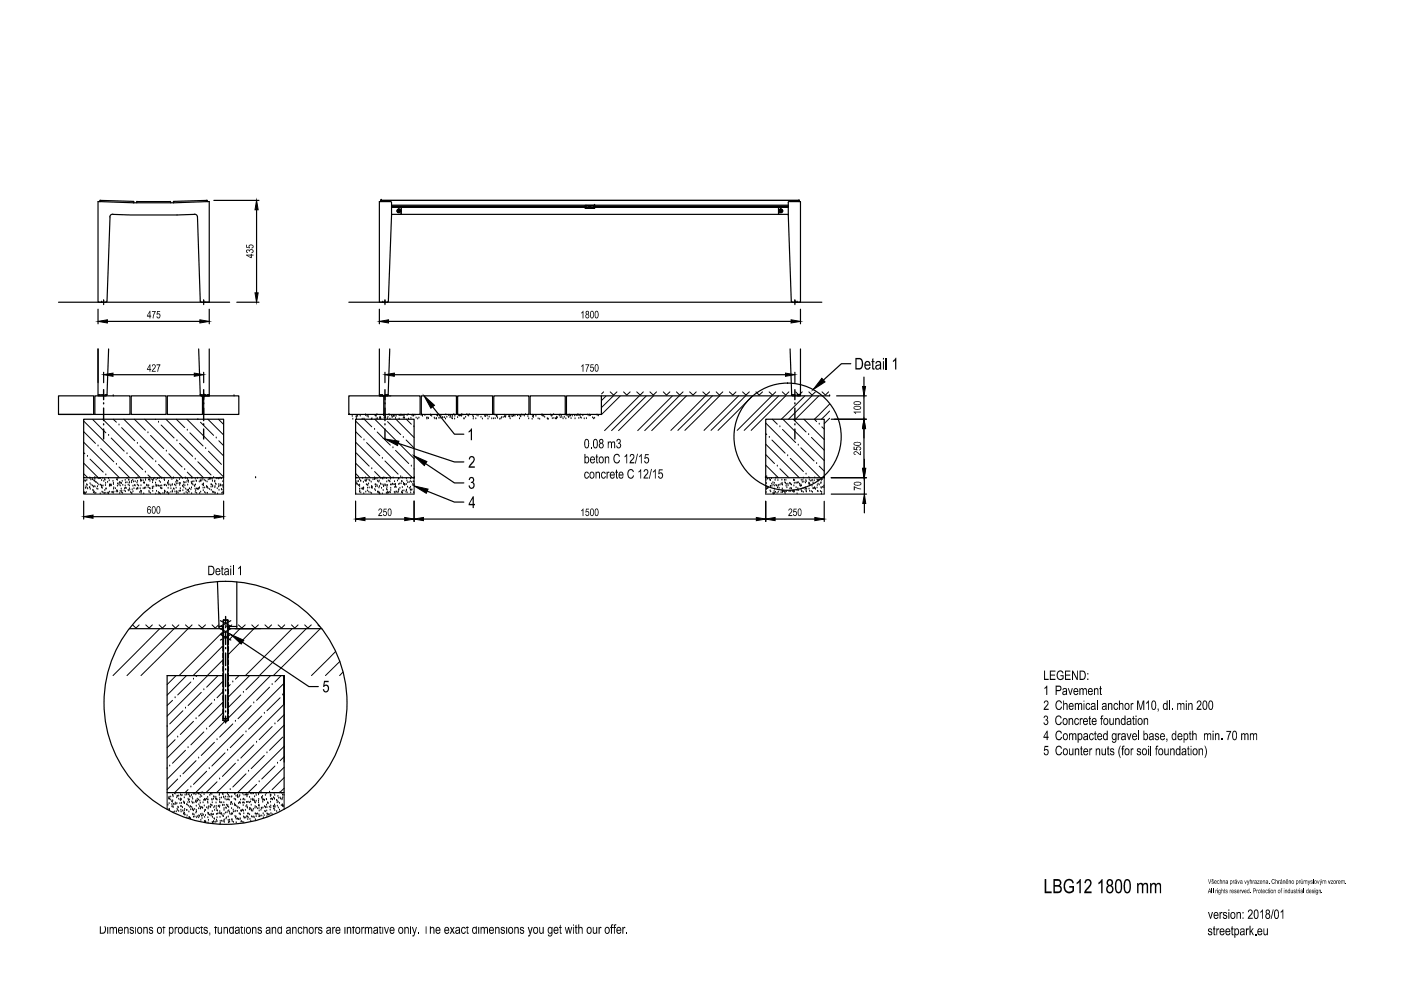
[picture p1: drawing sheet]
<svg xmlns="http://www.w3.org/2000/svg" width="297mm" height="210mm" viewBox="0 0 297 210" stroke-linecap="round" stroke-linejoin="round" font-family="sans-serif">
<!-- layer: 0 -->
<g fill="none" stroke="#000" stroke-width=".25">
<path d="M21.2 42.7h-.4v21.4h.7M21.2 42.6v.1M21.2 42.7l7.1 .3h8.5M21.3 42.4l-.1 .1M21.3 42.5l7 .2M23.3 46l-.6 17.9M23.9 45.5l3.7 .1 13.6-.1M23.9 45.4a.61 .61 0 0 0-.6 .6M28.2 43h.1M28.3 42.7l.1 .1M28.4 42.8v.2M29 42.8v.2"/>
<path d="M29.1 42.7l-.1 .1M29.1 42.7l7.1 .1M36.2 42.8v.2M36.8 42.8v.2M36.8 42.7l-.1 .1M36.9 43h-.1M36.9 43l7.5-.3v21.4M41.2 45.4a.61 .61 0 0 1 .7 .6l.6 17.9 .2 .1M43.8 42.4l.1 .1M43.9 42.5l-7 .2M44 42.6v.1M45.3 42.5h9.6"/>
<path d="M54.4 44.5v17.6M80.7 42.6v.1M80.8 42.5h.1M80.8 42.5l-.1 .1M80.8 42.5h88.5M83 42.9l-.2-.2h-2.4v21.4h.8M83 42.9l-.7 21-.2 .1M83 45.5h84.1M83 44h41.1M83 43.8h41.1M83 43.5h84.1M84.4 44.4h.4l.2 .3-.2 .3h-.4l-.2-.3z"/>
<path d="M84.9 44l.1 .2M85.1 44.2l-.1 1.1-.1 .2M124.1 44.1h.1M124.1 44.1h2h-2M124.1 43.8h1.8M124.1 43.8h-41.1h41.1M124.3 43.8v-.3h1.6v.3M124.3 43.5h-.2v.6M124.9 43.8h.1M124.9 43.8h.4zM124.9 44.1h.1M124.9 44.1h.4z"/>
<path d="M125.9 43.8h.2M125.9 43.5h.2M126.1 44.1h.1M126.1 43.5v.6M126.1 43.8h.1M126.1 43.5h.1M126.1 44h41M126.1 43.8h41M165.1 44.2v1.1l.1 .2M165.2 44l-.1 .2M165.4 44.4h.3l.2 .3-.2 .3h-.3l-.2-.3zM167.1 42.9l.2-.2h2.4v21.4h-.2"/>
<path d="M167.1 42.9l.7 21 .2 .1M169.3 42.5l.1 .1M169.3 42.5l-88.6 .1M169.4 42.6h.1M169.4 42.6v.1M12.4 64.1h36.3M20.8 65.6v3.1M21.5 64.1h.1M22 63.9h.1M22 64.3h.1M22 63.6v.1M22 64v.2"/>
<path d="M22 64.4v.2M22 78.9v2.2M22.6 63.9l-.1 .1M22.8 68.1h19.6M23 74l-.3 9.7M24 79.4h17.2M42.1 74l.4 9.7M43.2 63.9h.1M43.2 64.3h.1M43.2 63.6v.1M43.2 64v.2M43.2 64.4v.2"/>
<path d="M43.2 78.9v2.2M43.2 64.1h.1M44.4 74v9.9h-1.7l-.2-.2h.4M44.4 65.6v3.1M50.2 64.1h4.7M74 64.1h100.2M80.4 74v9.9h1.7l.2-.2h-.7M80.4 65.6v3.1M81.2 64.1h.1M81.6 64.1h.1M81.6 63.9h.1M81.6 64.3h.1"/>
<path d="M81.6 63.6v.1M81.6 64v.2M81.6 64.4v.2M81.6 78.9v2.2M82.4 68.1h85.3M82.6 74l-.3 9.7M83.6 79.4h82.9M167.5 74l.4 9.7M168.5 63.9h.1M168.5 64.3h.1M168.5 63.6v.1M168.5 64v.2"/>
<path d="M168.5 64.4v.2M168.5 78.9v2.2M168.6 64.1h.1M169 64.1h.1M169.7 74v9.9h-.3M169.7 65.6v3.1M180.4 77.1h-2l-3.8 3.5M183.2 80v1.9M187.9 75.9v2.4M12.4 83.9h7.5v4h-7.5zM12.4 87.9h7.1M17.7 88.9h29.7v12.4h-29.7z"/>
<path d="M20.1 83.9h7.5v4h-7.5zM20.8 81.1v-7.1v9.9h1.7l.1-.2M20.8 83.7h.5M21.5 83.7h.5M22.2 83.7h.5M24 83.9h.1M27.8 83.9h7.4v4h-7.4zM35.5 83.9h7.4v4h-7.4zM43.2 83.9h7.4v4h-7.4zM43.2 83.7h.1M43.2 84.1h.1M43.2 83.7h.4"/>
<path d="M43.2 83.4v.2M43.2 83.8v.3M43.2 84.2v.2M43.2 83.9h.1M43.6 83.9h.5M43.9 83.7h.5M49.6 83.9h.1M74 83.9h7.4v4h-7.4zM75.4 88.9h12.4v12.4h-12.4zM80.4 83.7h.7M81.2 83.9h.1M81.6 83.9h7.5v4h-7.5z"/>
<path d="M84.5 94l11.9 3.9h1.9M89.3 83.9h7.5v4h-7.5zM90.2 98.3l6.2 4.1h1.9M91.7 86.3l4.7 5.8h1.9M97 83.9h7.4v4h-7.4zM104.7 83.9h7.4v4h-7.4zM112.4 83.9h7.4v4h-7.4zM120.1 83.9h7.4v4h-7.4zM127.5 83.9h48.4M162.3 88.9h12.5v12.4h-12.5zM167.8 83.7l.2 .2M167.9 83.7h.6"/>
<path d="M168.6 83.9h.1M169 83.9h.1M169 83.7h.7M175.9 83.9h.1M176.2 88.9h7.5M177.4 83.9h6.3M183.2 83.9v5M183.2 90.9v8.4M183.3 97.4v1.9M17.7 106.2v3.9M19.7 109.5h25.7M20.1 101.3h.1"/>
<path d="M47.4 106.2v3.9M54.2 101.3h.1M75.4 106.2v4.4M77.4 110.1h8.4M87.8 106.2v4.4M87.8 101.3h.1M89.8 110.1h70.6M90.6 104.1l5.8 2.4h1.9M162.3 101.3h.1M162.3 106.3v4.3M164.3 110.1h8.5M174.7 101.3h.1"/>
<path d="M174.8 106.3v4.3M176.2 101.3h7.5M176.2 104.8h7.5M183.3 101.3v3.5M183.3 106.8v1.9M27.4 133.3h19.9M46.1 123.3l.3 9.6M46.4 132.9l.4 .4M46.4 132.8h.8M46.7 133.3l2.2 1.2-2.2 1.2M46.7 131.6l2.2 1.2M47.2 132.8v.4"/>
<path d="M47.2 133.3h.1M47.2 133.3v.5M47.2 134.3v.9M47.2 135.7v.9M47.2 137.1v.9M47.2 138.5v1M47.2 139.9v1M47.3 132.8h.1M47.3 133.3h.1M47.3 131.5h1M47.3 131.5v20.8M48.3 133.3h.1"/>
<path d="M48.3 131.5v20.8M48.3 133.3h19.9M48.3 132.8h.1M48.4 133.3v.5M48.4 134.3v.9M48.4 135.7v.9M48.4 137.1v.9M48.4 138.5v1M48.4 139.9v1M48.5 132.8h.3M48.6 132.8v.4M48.6 133.3h.1"/>
<path d="M48.9 132.8h1.3M48.9 133.3l-2.2 1.2 2.2 1.2M48.9 131.6l-2.2 1.2M50.2 123.4v9.9M51.4 136.2l14.1 9.4h2M47.2 152.7l.6 .4 .6-.4M47.2 141.3v1M47.2 142.8v1.4M47.2 144.7v.9M47.2 146.1v1M47.2 147.5v.9M47.2 149v.9"/>
<path d="M47.2 150.4v.9M47.2 151.8v.9M47.2 152.7h1.2M47.3 152.3h1M47.3 143.2h-11.9v24.8h24.8v-24.8h-11.9M48.4 141.3v1M48.4 142.8v1.4M48.4 144.7v.9M48.4 146.1v1M48.4 147.5v.9M48.4 149v.9M48.4 150.4v.9"/>
<path d="M48.4 151.8v.9M60.2 149.3v-6v18.3"/>
<circle cx="84.6" cy="44.7" r=".32"/>
<circle cx="84.6" cy="44.7" r=".4"/>
<circle cx="84.6" cy="44.7" r=".23"/>
<circle cx="84.6" cy="44.7" r=".15"/>
<circle cx="165.5" cy="44.7" r=".32"/>
<circle cx="165.5" cy="44.7" r=".4"/>
<circle cx="165.5" cy="44.7" r=".23"/>
<circle cx="165.5" cy="44.7" r=".15"/>
<circle cx="167" cy="92.6" r="11.4"/>
<circle cx="47.8" cy="149" r="25.8"/>
</g>
<!-- layer: SRAFY -->
<g fill="none" stroke="#000" stroke-width=".21">
<path d="M17.7 98.2l3.1 3.1M17.7 93.8l7.6 7.5M17.7 89.3l12.1 12M17.7 96l.3 .2M17.7 91.5l2.5 2.5M18.5 96.8h.1M19.1 97.4l2.8 2.7M19.7 89l2.7 2.8M20.8 94.6h.1M21.3 95.1l2.8 2.8M21.8 88.9l12.4 12.4M23 92.3h.1"/>
<path d="M23.6 92.9l2.7 2.8M24 88.9l.7 .6M24.7 98.5h.1M25.2 90.1h.1M25.2 99l2.3 2.3M25.8 90.7l2.8 2.8M26.2 88.9l12.5 12.4M26.9 96.2h.1M27.5 96.8l2.8 2.8M28.5 88.9l2.3 2.3M29.1 94h.1M29.7 94.6l2.8 2.8"/>
<path d="M30.7 88.9l12.4 12.4M31.4 91.8h.1M31.9 92.3l2.8 2.8M32.9 88.9l.1 .1M33 97.9h.1M33.6 89.5h.1M33.6 98.5l2.8 2.7M34.2 90.1l2.7 2.8M35.2 88.9l12.2 12.2M35.3 95.7h.1M35.8 96.2l2.8 2.8M37.4 88.9l1.8 1.8"/>
<path d="M37.5 93.5h.1M38.1 94l2.8 2.8M39.2 99.6h.1M39.6 88.9l7.8 7.8M39.7 91.2h.1M40.3 91.8l2.8 2.8M41.4 97.4h.1M42 89h.1M42 97.9l2.7 2.8M42.5 89.5l2.8 2.8M43.6 95.1h.1M44.1 88.9l3.3 3.3"/>
<path d="M44.2 95.7l2.7 2.8M45.8 92.9h.1M46.3 88.9l1.1 1.1M46.4 93.5l1 1M74.1 87.9h.1M74.7 88.3h.1M74.8 88.9h.1M75.4 98.2l3.1 3.1M75.4 93.8l7.6 7.5M75.4 89.3l12 12M75.4 91.5l1.2 1.2M75.5 88.4h.1"/>
<path d="M75.5 96l2.8 2.8M75.6 88.8h.1M75.6 88.1h.1M75.6 88.5h.1M75.8 88.3h.1M76.4 88.2h.1M76.8 88.9h.1M77.2 88.8h.1M77.2 93.3h.1M77.2 88.9l1.6 1.6M77.5 88.1h.1M77.5 88h.1"/>
<path d="M77.7 93.8l2.8 2.8M77.8 88.3h.1M78 88.2h.1M78.1 88.5h.1M78.7 88.9h.1M78.8 99.4h.1M78.9 88.8h.1M79.4 91h.1M79.4 100l1.3 1.3M79.5 88.9l8.3 8.3M79.5 88.1h.1M79.6 88.2h.1"/>
<path d="M79.8 88.8h.1M79.8 88.3h.1M79.9 87.9h.1M80 91.6l2.8 2.8M80.1 88.8h.1M80.5 88.8h.1M80.6 88.7h.1M80.6 88.5h.1M80.7 88.6h.1M80.7 88.8h.1M81.1 97.2h.1M81.3 88.1h.1"/>
<path d="M81.4 88.6h.1M81.4 88.1h.1M81.6 97.7l2.8 2.8M81.7 88.3h.1M81.7 88.5h.1M82.1 88.8h.1M82.2 89.4l2.8 2.7M82.3 88.5h.1M82.5 87.9h.1M82.6 88h.1M82.7 88.8h.1M83 88.1h.1"/>
<path d="M83.1 88.3h.1M83.1 88.5h.1M83.3 94.9h.1M83.4 88.1h.1M83.4 88.3h.1M83.7 88.3h.1M83.9 88.7h.1M83.9 95.5l2.8 2.8M83.9 88.9l3.9 3.9M84 88.3h.1M84.6 88.1h.1M84.6 88.8h.1"/>
<path d="M84.8 88.1h.1M85 88h.1M85.2 88.1h.1M85.4 88.1h.1M85.5 88.7h.1M85.5 92.7h.1M85.6 88.3h.1M85.6 88.5h.1M85.7 88h.1M85.8 88.7h.1M86.1 93.3l1.7 1.7M86.1 88.9l1.1 1"/>
<path d="M86.3 88.1h.1M86.5 87.9h.1M86.6 88.8h.1M87.1 88.7h.1M87.2 98.8h.1M87.3 88.1h.1M87.5 88h.1M87.6 88.3h.1M87.7 88.1h.1M87.8 90.5h.1M87.8 99.4v.1M88 88h.1"/>
<path d="M88.2 88.6h.1M88.6 88.8h.1M88.8 88.6h.1M89.3 88.1h.1M89.6 88h.1M89.6 88.3h.1M90.1 88.1h.1M90.5 88.6h.1M90.5 88.8h.1M90.7 88.6h.1M90.8 88.8h.1M91.3 88h.1"/>
<path d="M91.3 88.1h.1M91.5 88.3h.1M92.1 88.6h.1M92.2 88.8h.1M92.5 88.8h.1M92.6 88.1h.1M92.8 88.2h.1M92.9 88h.1M93 88.7h.1M93.2 88h.1M93.3 88.7h.1M93.5 88.2h.1"/>
<path d="M93.8 88.5h.1M93.9 88.6h.1M94.2 88.5h.1M94.4 88.8h.1M94.5 88h.1M94.7 88.5h.1M95.2 88h.1M95.2 88.1h.1M95.4 88.5h.1M95.5 88.2h.1M95.6 88.3h.1M95.8 88.7h.1"/>
<path d="M95.9 88.3h.1M95.9 88.8h.1M96.2 87.9h.1M96.4 88.8h.1M96.4 88.3h.1M97 88.5h.1M97.2 88h.1M97.3 88.1h.1M97.4 88.2h.1M97.6 88.1h.1M97.7 88.2h.1M97.8 88.3h.1"/>
<path d="M97.9 87.9h.1M98.1 88h.1M98.4 88.8h.1M98.7 88.5h.1M99 87.9h.1M99.1 88h.1M99.4 88.2h.1M99.5 87.9h.1M100.2 88.2h.1M100.3 88.8h.1M100.4 88.5h.1M100.9 88.8h.1"/>
<path d="M101.1 88h.1M101.3 88.2h.1M102 88.5h.1M102.3 88.8h.1M102.8 88.3h.1M102.9 88.3h.1M103 88h.1M103.3 88.2h.1M103.5 88.8h.1M103.7 88.4h.1M104.3 88.8h.1M104.6 88.8h.1"/>
<path d="M105 88.8h.1M105 88h.1M105.3 88.2h.1M105.3 88.3h.1M105.4 88.4h.1M105.5 88.7h.1M106 88.9h.1M106.2 88.8h.1M106.3 88.5h.1M106.7 88.5h.1M107 88.4h.1M107 88h.1"/>
<path d="M107.2 88.5h.1M107.2 88.2h.1M107.9 88.3h.1M108 88.4h.1M108 88.3h.1M108.2 88.8h.1M108.4 88.3h.1M108.7 88.3h.1M108.9 88.2h.1M108.9 88h.1M109.2 88.2h.1M109.7 88.1h.1"/>
<path d="M110.1 88.1h.1M110.2 88.8h.1M110.3 88.3h.1M110.4 88.4h.1M110.6 88h.1M110.9 88h.1M111.2 88.2h.1M111.4 87.9h.1M111.9 88.3h.1M112.1 88.8h.1M112.8 88.9h.1M112.9 88h.1"/>
<path d="M112.9 88.4h.1M113.1 88.5h.1M113.1 88.2h.1M113.6 88.3h.1M114.1 88.8h.1M114.4 88.9h.1M114.8 88h.1M114.9 88h.1M115.1 88.2h.1M115.3 88.3h.1M115.5 88.5h.1M116 88.8h.1"/>
<path d="M116.1 88.8h.1M116.2 88.9h.1M116.8 88h.1M116.9 88.3h.1M117.1 88.2h.1M117.1 88.8h.1M117.4 87.9h.1M117.4 88.7h.1M117.8 88.8h.1M117.9 88.7h.1M118 88.8h.1M118 88.5h.1"/>
<path d="M118.2 88.6h.1M118.6 88.2h.1M118.7 88h.1M118.8 88.5h.1M119 88.2h.1M119.1 88.5h.1M119.4 88.8h.1M119.6 88.5h.1M119.9 87.9h.1M120 88.8h.1M120 88h.1M120.2 88.2h.1"/>
<path d="M120.5 88.3h.1M120.6 88.5h.1M120.7 88h.1M120.8 88.3h.1M120.9 88.2h.1M121.1 88.8h.1M121.3 88.2h.1M121.8 88.2h.1M121.9 88.8h.1M122.2 88.1h.1M122.5 88h.1M122.5 88.1h.1"/>
<path d="M122.6 88h.1M122.7 88.7h.1M122.9 88.2h.1M123 88h.1M123.1 88.5h.1M123.2 88.7h.1M123.6 88.1h.1M123.9 88.8h.1M124.3 88.8h.1M124.6 88h.1M124.9 88.2h.1M125 88h.1"/>
<path d="M125.1 88.1h.1M125.2 88.1h.1M125.6 88.6h.1M125.9 88.8h.1M126.1 88.7h.1M126.6 88h.1M126.8 88.1h.1M126.8 88.2h.1M128 83.1l-.4 .4M128.5 84l-1 .9M129.4 83.1l.7 .7 .7-.7M130 84l-2.5 2.4"/>
<path d="M131.5 84l-4 3.9M132.2 83.1l.7 .7 .7-.7M135 83.1l.7 .7 .7-.7M135.5 84l-7.3 7.3M137 84l-7.3 7.3M137.8 83.1l.7 .7 .7-.7M138.5 84l-7.4 7.3M140.6 83.1l.7 .7 .7-.7M142.5 84l-7.3 7.3M143.4 83.1l.7 .7 .7-.7M144 83.9l-7.3 7.4M145.5 83.9l-7.3 7.4"/>
<path d="M146.2 83.1l.7 .7 .7-.7M149 83.1l.7 .7 .8-.7M149.6 83.9l-7.4 7.4M151 83.9l-7.3 7.4M151.8 83.1l.7 .7 .7-.7M152.6 83.9l-7.4 7.4M154.6 83.1l.8 .7 .6-.7M156.6 83.9l-7.3 7.4M157.4 83.1l.8 .7 .7-.7M158.1 83.9l-7.4 7.4M159.6 83.9l-7.4 7.4M160.3 83.1l.7 .7 .7-.7"/>
<path d="M162.3 98.6l2.7 2.7M162.3 94.2l7.2 7.1M162.3 89.7l11.6 11.6M162.3 96.4l1.9 1.9M162.3 91.9l.3 .2M163.1 83.1l.7 .7 .7-.7M163.1 92.7h.1M163.6 83.9l-7.3 7.4M163.7 93.3l2.8 2.8M163.7 88.9l1.1 1M164.8 98.8h.1M165.1 83.9l-7.3 7.4"/>
<path d="M165.4 90.5h.1M165.4 99.4l1.9 1.9M165.9 83.1l.7 .7 .7-.7M165.9 91l2.8 2.8M166 88.9l8.8 8.7M166.6 83.9l-7.3 7.4M167 96.6h.1M167.6 97.2l2.7 2.8M168.2 88.9l2.7 2.7M168.7 83.1l.7 .7 .7-.7M169.2 94.4h.1M169.8 94.9l2.8 2.8"/>
<path d="M170.4 88.9l4.4 4.3M170.6 83.9l-4.9 5M171.5 92.1h.1M171.5 83.1l.7 .7 .7-.7M172 92.7l2.8 2.7M172.1 83.9l-4.9 5M173.1 98.3h.1M173.6 83.9l-4.9 5M173.7 89.9h.1M173.7 98.8l1.1 1.1M174.2 90.5l.6 .5M174.3 83.1l.7 .7 .7-.7"/>
<path d="M175.9 85.7l-3.2 3.2 .4 .5M175.9 87.2l-1.7 1.7M175.9 88.7l-1.1 1.1M17.7 102.2h.1M17.7 101.3v3.5h29.7v-3.5M17.7 100.4l.9 .9M17.8 104.5h.1M17.9 101.9h.1M17.9 104.5h.1M17.9 104.6h.1M18.1 102.1h.1M18.1 103.5h.1"/>
<path d="M18.1 104.6h.1M18.2 102h.1M18.2 103.2h.1M18.3 104.4h.1M18.4 102.8h.1M18.4 101.8h.1M18.5 103.5h.1M18.5 102.9h.1M18.6 103.7h.1M19 103.4h.1M19.1 101.3h.1M19.1 103.4h.1"/>
<path d="M19.1 102.6h.1M19.1 101.5h.1M19.1 103.7h.1M19.3 101.8h.1M19.3 102.9h.1M19.6 101.7h.1M19.6 103h.1M19.7 104h.1M19.8 104.1h.1M19.8 103.3h.1M19.8 104.5h.1M19.9 101.9h.1"/>
<path d="M19.9 103.2h.1M20 104.3h.1M20 102.1h.1M20.1 101.6h.1M20.1 104.6h.1M20.2 103.2h.1M20.3 102.2h.1M20.3 104.6h.1M20.4 102.3h.1M20.5 103.7h.1M20.7 101.3h.1M20.7 103.2h.1"/>
<path d="M20.7 102.6h.1M20.7 103.7h.1M21 101.5h.1M21 102.8h.1M21.3 104.7h.1M21.3 101.5h.1M21.3 102.9h.1M21.5 101.9h.1M21.5 103.1h.1M21.5 103.4h.1M21.6 103.1h.1M21.6 104.3h.1"/>
<path d="M21.7 103.5h.1M21.8 101.4h.1M21.8 104.4h.1M21.8 103h.1M22 102.1h.1M22.1 104.6h.1M22.2 101.7h.1M22.2 104h.1M22.3 101.8h.1M22.4 102.9h.1M22.4 102.5h.1M22.4 103.7h.1"/>
<path d="M22.4 104.6h.1M22.4 100.7h.1M22.5 103.7h.1M22.8 102.3h.1M22.9 104.6h.1M22.9 104.5h.1M23 101.5h.1M23 104.7h.1M23 101.2l.1 .1M23.2 101.9h.1M23.2 103.1h.1M23.2 104.3h.1"/>
<path d="M23.2 102.9h.1M23.5 102.9h.1M23.5 103h.1M23.5 102.8h.1M23.6 103h.1M23.7 104.4h.1M23.8 104.4h.1M24 102.1h.1M24 104.6h.1M24 102.5h.1M24 102.7h.1M24.1 103.7h.1"/>
<path d="M24.1 104.3h.1M24.1 103.4h.1M24.5 103.6h.1M24.6 104.3h.1M24.7 101.7h.1M24.8 104h.1M24.8 104.1h.1M24.9 101.8h.1M24.9 103.1h.1M24.9 104.3h.1M24.9 102.6h.1M25 101.5h.1"/>
<path d="M25.2 102.6h.1M25.2 102.9h.1M25.4 102.3h.1M25.4 104.6h.1M25.5 104.2h.1M25.5 103h.1M25.5 102.4h.1M25.7 102.5h.1M25.7 103.7h.1M25.7 104.4h.1M25.8 104.1h.1M25.9 102.1h.1"/>
<path d="M26 104.6h.1M26 102.9h.1M26.3 104.1h.1M26.4 103.6h.1M26.5 101.8h.1M26.5 103h.1M26.6 104.3h.1M26.6 102.4h.1M26.6 103.5h.1M26.8 103.6h.1M26.9 102.3h.1M26.9 101.5h.1"/>
<path d="M27.2 104h.1M27.2 102.9h.1M27.3 101.8h.1M27.3 104.1h.1M27.4 102.4h.1M27.4 103.6h.1M27.4 103h.1M27.5 102.3h.1M27.5 103.9h.1M27.7 104.4h.1M27.9 102.1h.1M27.9 102.3h.1"/>
<path d="M27.9 104.6h.1M27.9 104.7h.1M28 103.8h.1M28.2 101.8h.1M28.2 103.1h.1M28.2 104.3h.1M28.3 102.2h.1M28.4 103.6h.1M28.5 102.9h.1M28.7 102.1h.1M28.7 103h.1M28.9 101.5h.1"/>
<path d="M28.9 103.7h.1M29 102.4h.1M29.1 103.6h.1M29.1 102.9h.1M29.2 102.1h.1M29.2 103.7h.1M29.2 103.5h.1M29.3 101.3h.1M29.4 103h.1M29.6 104.4h.1M29.7 103.6h.1M29.8 101.8h.1"/>
<path d="M29.8 102.1h.1M29.8 104.1h.1M29.9 103h.1M29.9 104.2h.1M29.9 104.6h.1M30 102h.1M30.4 101.9h.1M30.4 103.6h.1M30.4 102.4h.1M30.5 104.7h.1M30.6 102.5h.1M30.6 103.5h.1"/>
<path d="M30.6 102.4h.1M30.7 103.6h.1M30.8 100.1h.1M30.9 101.8h.1M30.9 101.4h.1M30.9 103.4h.1M31.1 102.9h.1M31.1 103h.1M31.4 103h.1M31.4 100.7l.6 .6M31.4 103.4h.1M31.5 101.8h.1"/>
<path d="M31.5 103h.1M31.6 104.2h.1M31.6 104.4h.1M31.7 101.7h.1M31.7 103.6h.1M31.8 102.1h.1M31.8 103.7h.1M31.9 104.6h.1M32 101.7h.1M32.3 103.3h.1M32.3 103.6h.1M32.3 102.3h.1"/>
<path d="M32.3 101.8h.1M32.4 103.6h.1M32.4 104.2h.1M32.4 101.9h.1M32.6 101.6h.1M32.6 103.2h.1M32.8 101.4h.1M33 102.4h.1M33 104.8h.1M33.1 102.9h.1M33.1 101.8h.1M33.1 103.2h.1"/>
<path d="M33.1 103h.1M33.2 104.2h.1M33.3 103h.1M33.4 101.5h.1M33.6 104.4h.1M33.6 103h.1M33.7 104.7h.1M33.7 101.5h.1M33.7 103.1h.1M33.8 102.1h.1M33.8 104.6h.1M34 102.3h.1"/>
<path d="M34 103.1h.1M34 103.5h.1M34.1 104.8h.1M34.2 101.4h.1M34.3 103h.1M34.3 103.6h.1M34.3 101.4h.1M34.5 104.6h.1M34.8 101.7h.1M34.8 101.4h.1M34.8 102.9h.1M34.9 104.1h.1"/>
<path d="M34.9 104.6h.1M34.9 101.9h.1M34.9 104.2h.1M35 102.9h.1M35 104.3h.1M35.3 103h.1M35.4 104.5h.1M35.5 104.4h.1M35.5 102.5h.1M35.6 102.3h.1M35.6 103.5h.1M35.6 102.6h.1"/>
<path d="M35.7 104.8h.1M35.7 102.9h.1M35.7 102.1h.1M35.8 104.6h.1M36 102.8h.1M36.2 103.1h.1M36.2 104.4h.1M36.2 103.6h.1M36.4 101.7h.1M36.5 102.9h.1M36.5 104.1h.1M36.5 102.7h.1"/>
<path d="M36.6 104.3h.1M36.7 101.4h.1M36.8 101.3h.1M36.8 103.7h.1M36.9 103.7h.1M37 102.8h.1M37.1 104.3h.1M37.3 103h.1M37.3 102.3h.1M37.3 103.5h.1M37.4 104.7h.1M37.4 102.6h.1"/>
<path d="M37.4 101.9h.1M37.5 104.3h.1M37.5 104.4h.1M37.5 102h.1M37.7 102.1h.1M37.7 102.6h.1M37.8 104.6h.1M38 104.2h.1M38.1 101.7h.1M38.1 102.5h.1M38.1 102.9h.1M38.1 104.1h.1"/>
<path d="M38.2 102.5h.1M38.2 103.6h.1M38.3 104.1h.1M38.7 101.4h.1M38.7 103.1h.1M38.8 104h.1M38.8 103.2h.1M38.9 102.3h.1M38.9 102.8h.1M39 103.4h.1M39 104.7h.1M39.1 102.4h.1"/>
<path d="M39.2 103h.1M39.3 101.3h.1M39.4 103.7h.1M39.4 102.3h.1M39.4 101.5h.1M39.5 104.4h.1M39.7 104h.1M39.7 102.1h.1M39.7 104.6h.1M39.7 100.1l1.2 1.2M39.8 101.6h.1M39.8 102.9h.1"/>
<path d="M39.8 104h.1M39.9 102.3h.1M40 103.9h.1M40 102h.1M40 104.3h.1M40.1 104.4h.1M40.2 103.6h.1M40.5 103.8h.1M40.6 102.3h.1M40.6 103.4h.1M40.6 102.5h.1M40.6 104.7h.1"/>
<path d="M40.7 101.4h.1M40.7 102.6h.1M40.8 102.2h.1M40.9 102.8h.1M41.1 102.1h.1M41.2 103h.1M41.3 103.2h.1M41.4 103.7h.1M41.4 101.6h.1M41.4 104.4h.1M41.4 102.8h.1M41.5 104h.1"/>
<path d="M41.6 102.1h.1M41.7 103.7h.1M41.7 104.6h.1M41.9 101.4h.1M41.9 103.7h.1M42 103.8h.1M42.1 103.6h.1M42.2 103.6h.1M42.2 102.2h.1M42.3 103.4h.1M42.3 104.6h.1M42.5 101.9h.1"/>
<path d="M42.5 102h.1M42.5 104.3h.1M42.6 102.1h.1M42.6 101.4h.1M42.8 101.9h.1M42.9 102.8h.1M43 101.6h.1M43.1 102.8h.1M43.1 103.5h.1M43.1 104h.1M43.1 103h.1M43.1 102.6h.1"/>
<path d="M43.3 101.8h.1M43.4 103.4h.1M43.4 104.4h.1M43.6 102h.1M43.6 104.6h.1M43.8 103.2h.1M43.9 102.2h.1M43.9 103.4h.1M43.9 103.3h.1M44 104.6h.1M44.1 103.6h.1M44.2 101.7h.1"/>
<path d="M44.4 101.4h.1M44.5 103.8h.1M44.5 101.7h.1M44.5 101.5h.1M44.6 101.4h.1M44.7 101.5h.1M44.7 102.8h.1M44.7 103.3h.1M44.8 104h.1M44.8 102.8h.1M45 101.6h.1M45 102.1h.1"/>
<path d="M45.1 103.2h.1M45.1 103h.1M45.1 104.3h.1M45.2 104.5h.1M45.3 101.2h.1M45.3 104.4h.1M45.5 102.2h.1M45.6 103.4h.1M45.6 102h.1M45.6 104.6h.1M45.6 103.2h.1M45.6 104.5h.1"/>
<path d="M45.7 102.6h.1M45.8 102.7h.1M45.8 101.5h.1M46.1 103.6h.1M46.1 104.7h.1M46.2 101.5h.1M46.4 101.5h.1M46.4 103.2h.1M46.4 102.7h.1M46.4 104h.1M46.4 103.1h.1M46.6 101.4h.1"/>
<path d="M46.7 101.4h.1M46.8 103h.1M46.8 102.8h.1M46.9 101.5h.1M46.9 103.8h.1M47 104.6h.1M47.1 103h.1M47.1 103.9h.1M47.2 102.1h.1M47.3 103.3h.1M47.3 104.5h.1M47.3 102.9h.1"/>
<path d="M47.3 104.4h.1M75.4 101.3v3.5h12.4v-3.5M75.4 100.4l.7 .7M75.4 104.7h.1M75.5 101.4h.1M75.6 102.5h.1M75.7 102.1h.1M75.7 102.6h.1M75.7 102.8h.1M76 102.1h.1M76 102.9h.1M76.2 101.7h.1"/>
<path d="M76.2 102.9h.1M76.2 103.7h.1M76.2 104.3h.1M76.2 103.2h.1M76.3 104.1h.1M76.5 102h.1M76.5 102.1h.1M76.5 104.5h.1M76.6 103.7h.1M76.9 101.4h.1M76.9 103.7h.1M77 103.5h.1"/>
<path d="M77 103.8h.1M77 102.3h.1M77.1 103.4h.1M77.1 103.6h.1M77.1 104.7h.1M77.4 101.9h.1M77.5 101.3h.1M77.5 102h.1M77.6 104.3h.1M77.6 102.1h.1M77.7 101.9h.1M77.7 102.8h.1"/>
<path d="M77.8 101.7h.1M77.9 102.9h.1M77.9 104.1h.1M77.9 103.5h.1M78 102.9h.1M78.1 102.6h.1M78.2 104.3h.1M78.2 101.8h.1M78.3 103.4h.1M78.4 102h.1M78.5 104.5h.1M78.7 102.2h.1"/>
<path d="M78.7 103.4h.1M78.8 104.6h.1M78.8 103.4h.1M78.8 103.2h.1M78.9 103.5h.1M78.9 103.3h.1M79.1 101.7h.1M79.4 101.7h.1M79.4 101.4h.1M79.4 101.3h.1M79.5 103.8h.1M79.5 101.6h.1"/>
<path d="M79.5 101.5h.1M79.5 102.8h.1M79.6 104h.1M79.6 103.2h.1M79.7 102.8h.1M79.9 101.6h.1M79.9 102.9h.1M80 103.2h.1M80.1 102.1h.1M80.1 104.3h.1M80.2 104.3h.1M80.2 104.5h.1"/>
<path d="M80.3 102.2h.1M80.3 103.4h.1M80.4 104.7h.1M80.4 102h.1M80.4 104.5h.1M80.5 103.2h.1M80.6 104.8h.1M80.7 102.6h.1M80.8 101.5h.1M80.8 102.7h.1M80.9 103.5h.1M81.1 104.7h.1"/>
<path d="M81.1 101.4h.1M81.2 101.6h.1M81.2 102.8h.1M81.2 104h.1M81.3 103.2h.1M81.4 103h.1M81.4 101.3h.1M81.6 101.4h.1M81.6 102.8h.1M81.7 103h.1M81.9 102.9h.1M81.9 104.6h.1"/>
<path d="M82 101.5h.1M82 103.8h.1M82 102.2h.1M82 103.4h.1M82.1 104.6h.1M82.1 103.9h.1M82.1 104.3h.1M82.2 102.9h.1M82.3 104.5h.1M82.3 102h.1M82.4 104.5h.1M82.6 102.1h.1"/>
<path d="M82.6 104.4h.1M82.7 102.2h.1M82.8 101.6h.1M82.8 104.5h.1M82.8 102.8h.1M82.8 104h.1M82.8 103.5h.1M83.1 102.8h.1M83.2 102.6h.1M83.4 102.8h.1M83.4 101.3h.1M83.6 104.4h.1"/>
<path d="M83.6 102.8h.1M83.7 102.1h.1M83.7 103.4h.1M83.7 104.6h.1M83.9 102.7h.1M83.9 102.9h.1M83.9 103.2h.1M83.9 104.3h.1M84 103.4h.1M84.1 104.3h.1M84.3 102h.1M84.4 104.5h.1"/>
<path d="M84.5 104.3h.1M84.5 101.5h.1M84.5 102.7h.1M84.5 104h.1M84.5 103.8h.1M84.6 101.6h.1M84.8 102.6h.1M84.8 103.5h.1M85 101.1h.1M85 102.6h.1M85.1 102.1h.1M85.1 104.4h.1"/>
<path d="M85.3 102.1h.1M85.3 104.5h.1M85.3 103.4h.1M85.3 104.1h.1M85.3 101.3h.1M85.3 104.6h.1M85.6 102.5h.1M85.6 102.7h.1M85.6 104.1h.1M85.8 102.7h.1M85.8 102.9h.1M85.9 102.8h.1"/>
<path d="M86.1 104.3h.1M86.1 101.5h.1M86.1 102.7h.1M86.1 104h.1M86.2 103.9h.1M86.3 102h.1M86.3 104.5h.1M86.4 103.3h.1M86.4 102.3h.1M86.7 102.3h.1M86.8 103.5h.1M87 102.1h.1"/>
<path d="M87 103.9h.1M87 103.3h.1M87 101.5h.1M87.1 104.5h.1M87.2 104h.1M87.2 101.3h.1M87.3 102.3h.1M87.3 103.9h.1M87.5 102.7h.1M87.6 102.1h.1M87.7 104.5h.1M87.8 101.5h.1"/>
<path d="M87.8 102.9h.1M87.8 102.2h.1M87.8 102.7h.1M162.3 101.3v3.5h12.5v-3.5M162.4 101.8h.1M162.4 101.3h.1M162.4 104.4h.1M162.5 102.5h.1M162.5 103.2h.1M162.5 103.7h.1M162.6 101.1h.1M162.6 103.5h.1"/>
<path d="M162.7 101.6h.1M162.7 103.6h.1M162.9 103.4h.1M163.1 101.5h.1M163.2 101.8h.1M163.3 104.1h.1M163.3 101.9h.1M163.3 103.2h.1M163.3 101.8h.1M163.4 103.1h.1M163.4 104.3h.1M163.6 101.5h.1"/>
<path d="M163.6 102.6h.1M163.7 103.1h.1M163.9 102.3h.1M163.9 104.7h.1M163.9 102.8h.1M163.9 104.6h.1M164 104.8h.1M164.1 104.2h.1M164.2 102.5h.1M164.2 103h.1M164.2 103.7h.1M164.2 104.6h.1"/>
<path d="M164.3 101.8h.1M164.4 101.4h.1M164.4 104.4h.1M164.5 102.9h.1M164.6 103h.1M164.8 101.3h.1M164.8 104.6h.1M164.8 103.4h.1M164.9 101.9h.1M165 103.1h.1M165 104.3h.1M165 102.9h.1"/>
<path d="M165.2 103.5h.1M165.4 102.9h.1M165.6 104.5h.1M165.6 102.6h.1M165.8 101.8h.1M165.8 102.5h.1M165.8 104.1h.1M165.9 103.7h.1M165.9 102.8h.1M165.9 104.4h.1M165.9 104.2h.1M166.1 104.2h.1"/>
<path d="M166.3 101.8h.1M166.4 104.4h.1M166.4 102.3h.1M166.5 104.4h.1M166.5 104.7h.1M166.5 102.5h.1M166.6 101.8h.1M166.7 103.1h.1M166.7 104.3h.1M166.7 102.7h.1M166.8 103.4h.1M167 102.6h.1"/>
<path d="M167.1 103h.1M167.3 104.3h.1M167.4 102.5h.1M167.5 103.7h.1M167.6 102.6h.1M167.6 104.2h.1M167.7 103.5h.1M167.8 102.8h.1M167.8 103.7h.1M168.1 104.2h.1M168.1 104.1h.1M168.3 101.8h.1"/>
<path d="M168.3 103h.1M168.3 104.4h.1M168.4 104.3h.1M168.4 104.2h.1M168.4 102.5h.1M168.4 101.9h.1M168.7 102.4h.1M168.8 103.4h.1M169 102.4h.1M169 104h.1M169 104.7h.1M169.1 102.4h.1"/>
<path d="M169.2 103.6h.1M169.2 102.3h.1M169.3 104h.1M169.5 102.6h.1M169.6 103h.1M169.7 103.1h.1M169.8 102.8h.1M169.8 103.9h.1M169.9 101.8h.1M169.9 103h.1M170 104.3h.1M170 104.2h.1"/>
<path d="M170.1 102.3h.1M170.2 101.8h.1M170.3 103.6h.1M170.3 104.4h.1M170.3 101.4h.1M170.4 102.2h.1M170.7 103.8h.1M170.7 103.4h.1M170.8 102.4h.1M170.8 103.6h.1M170.9 101.9h.1M170.9 100.5h.1"/>
<path d="M170.9 104.2h.1M170.9 102.1h.1M171 104.3h.1M171 103.7h.1M171.5 101.1l.2 .2M171.5 102.6h.1M171.5 102.4h.1M171.5 103.7h.1M171.6 101.8h.1M171.6 103h.1M171.6 102.6h.1M171.7 104.2h.1"/>
<path d="M171.7 102.8h.1M171.8 102h.1M172 104.2h.1M172.1 102h.1M172.2 103.1h.1M172.2 101.8h.1M172.3 104.4h.1M172.4 102.4h.1M172.4 103.6h.1M172.6 101.9h.1M172.7 103.5h.1M172.7 103.4h.1"/>
<path d="M172.8 101.3h.1M172.8 103.6h.1M172.9 103.7h.1M173.2 101.8h.1M173.2 103.4h.1M173.3 102.9h.1M173.3 104.2h.1M173.4 101.9h.1M173.4 102.6h.1M173.4 104.3h.1M173.5 101.8h.1M173.5 102h.1"/>
<path d="M173.7 102.8h.1M173.8 101.8h.1M173.9 104.2h.1M174 102.5h.1M174.1 102.3h.1M174.1 103.4h.1M174.1 103.5h.1M174.2 104.8h.1M174.2 101.8h.1M174.2 104.4h.1M174.3 101.7h.1M174.4 103.3h.1"/>
<path d="M174.7 103.4h.1M174.7 103.1h.1M28.1 132.5l.7 .7 .7-.7M30.9 132.5l.7 .7 .7-.7M33.7 132.5l.7 .7 .7-.7M33.9 133.3l-9.9 9.9M36.5 132.5l.7 .7 .7-.7M36.9 133.3l-10 9.9M39.3 132.5l.7 .7 .7-.7M39.8 133.3l-9.9 9.9M42.1 132.5l.7 .7 .8-.7M45 132.5l.6 .7 .8-.7"/>
<path d="M47.3 133.9l-9.3 9.3M47.3 136.8l-6.4 6.4M47.3 139.9l-3.4 3.3M47.8 132.5l.7 .7 .6-.7M50.5 132.5l.8 .7 .7-.7M50.9 133.3l-2.6 2.6M53.4 132.5l.7 .7 .7-.7M53.8 133.3l-5.5 5.5M56.2 132.5l.7 .7 .7-.7M59 132.5l.7 .7 .7-.7M61.8 132.5l.7 .7 .7-.7M61.9 133.3l-9.9 9.9"/>
<path d="M64.6 132.5l.7 .7 .7-.7M64.9 133.3l-9.9 9.9M67.4 132.5l.4 .4M67.9 133.3l-9.9 9.9M71.2 138.1l-5.2 5.1M35.4 154h.1M36.6 148.5l-1.2 1.1M37.1 147.9h.1M37.1 156.8l-1.7 1.7M37.3 143.2l-1.9 1.9M37.7 156.3h.1M38.8 150.7l-2.8 2.8"/>
<path d="M39.3 150.1h.1M39.3 159.1l-2.7 2.7M39.5 143.2l-4.1 4.2M39.9 158.5h.1M40.5 144.6l-2.8 2.7M41 144h.1M41 152.9l-2.8 2.8M41.6 152.4h.1M41.8 143.2l-.2 .3M42.7 146.8l-2.8 2.8M43.2 146.2h.1M43.2 155.2l-2.7 2.7"/>
<path d="M43.8 154.6h.1M44 143.2l-8.6 8.6M44.9 149l-2.8 2.8M45.5 148.5h.1M45.5 157.4l-2.8 2.8M46 156.8h.1M46.2 143.2l-2.4 2.5M47.2 151.2l-2.8 2.8M47.3 144.4l-11.9 11.9M47.3 148.8l-11.9 11.9M47.3 146.6l-1.3 1.3M47.7 159.6l-2.8 2.8"/>
<path d="M47.9 152.7l-12.5 12.5M48.3 159.1h.1M48.5 143.2l-.2 .2M48.8 145.1l-.5 .5M49.4 144.6h.1M49.4 153.5l-2.8 2.8M49.9 152.9h.1M50.7 143.2l-.8 .8M51.1 147.3l-2.8 2.8M51.6 146.8h.1M51.6 155.7l-2.8 2.8M52.2 155.2h.1"/>
<path d="M52.9 143.2l-4.6 4.7M53.3 149.6l-2.8 2.8M53.8 149h.1M53.8 157.9l-2.7 2.8M54.4 157.4h.1M54.9 143.5l-2.7 2.7M55.5 151.8l-2.8 2.8M56 151.2h.1M56.6 159.6h.1M57.2 145.7l-2.8 2.8M57.4 143.2l-9.1 9.1M57.7 145.1h.1"/>
<path d="M57.7 154l-2.8 2.8M58.3 153.5h.1M59.4 147.9l-2.8 2.8M59.6 143.2l-1.3 1.4M59.9 147.3h.1M59.9 156.3l-2.7 2.8M60.2 144.9l-23.2 23.1M60.2 149.3l-18.7 18.7M60.2 153.7l-14.3 14.3M60.2 158.2l-9.8 9.8M60.2 151.5l-1.4 1.4M72.1 140.2l-3.1 3"/>
<path d="M72.7 142.5l-.7 .7M35.4 171.6v-3.6h24.8v3.6M35.4 163h.1M35.6 170.7h.1M35.8 169.4h.1M35.8 169.2h.1M35.8 171.7h.1M35.9 170.4h.1M35.9 169h.1M35.9 171.6h.1M35.9 169.4h.1M35.9 171.8h.1"/>
<path d="M36 162.4h.1M36.2 169h.1M36.2 169.6h.1M36.4 170h.1M36.4 170.6h.1M36.4 171.1h.1M36.5 170.1h.1M36.6 168.6h.1M36.6 169.8h.1M36.7 171h.1M36.7 168.6h.1M36.7 172.2h.1"/>
<path d="M36.7 168.9h.1M36.7 171.2h.1M36.8 170.5h.1M37 168.2h.1M37 172.2h.1M37.1 170.6h.1M37.1 168.3h.1M37.2 170.3h.1M37.3 170.5h.1M37.4 172.1h.1M37.5 169.1h.1M37.5 170.4h.1"/>
<path d="M37.5 171.6h.1M37.5 168.8h.1M37.7 171.8h.1M37.7 168.9h.1M37.7 165.2l-2.3 2.2M37.7 171.1h.1M37.8 171.3h.1M37.9 168.8h.1M37.9 172h.1M37.9 169.4h.1M38.1 170.4h.1M38.2 169.6h.1"/>
<path d="M38.2 164.6h.1M38.3 168.5h.1M38.3 169.7h.1M38.3 169.4h.1M38.4 171h.1M38.4 171.8h.1M38.4 172.2h.1M38.4 168.7h.1M38.4 171.1h.1M38.4 169.5h.1M38.5 170.3h.1M38.6 168.6h.1"/>
<path d="M38.7 171.2h.1M38.7 171.9h.1M38.9 172.6h.1M38.9 170h.1M39 170.3h.1M39 172.3h.1M39.1 169.1h.1M39.1 171.9h.1M39.1 170.4h.1M39.1 170.3h.1M39.1 172.5h.1M39.2 171.6h.1"/>
<path d="M39.2 172.8h.1M39.2 168.6h.1M39.6 168.6h.1M39.6 171.8h.1M39.6 168.3h.1M39.6 170.6h.1M39.6 173.4h.1M39.7 173h.1M39.7 170.7h.1M39.8 170.2h.1M39.9 169.4h.1M39.9 167.4l-.7 .6"/>
<path d="M39.9 168.5h.1M40 169.7h.1M40 170.9h.1M40 172.2h.1M40.1 173.4h.1M40.1 168.5h.1M40.1 169.6h.1M40.2 170.1h.1M40.2 168.9h.1M40.3 171.2h.1M40.3 169h.1M40.3 173.5h.1"/>
<path d="M40.4 171h.1M40.4 173.6h.1M40.4 171.7h.1M40.5 166.9h.1M40.6 168.6h.1M40.6 171.2h.1M40.7 170h.1M40.8 169.1h.1M40.8 171.6h.1M40.8 170.3h.1M40.9 171.5h.1M40.9 169.4h.1"/>
<path d="M40.9 172.7h.1M40.9 172.6h.1M40.9 171.8h.1M41 168.4h.1M41 173.3h.1M41 171.9h.1M41.1 170.3h.1M41.1 172.8h.1M41.3 168.3h.1M41.3 171.6h.1M41.3 173.2h.1M41.5 170h.1"/>
<path d="M41.5 168.5h.1M41.5 169.9h.1M41.5 172.4h.1M41.6 169.7h.1M41.6 161.3l-2.8 2.8M41.6 170.9h.1M41.6 171.8h.1M41.6 170.2h.1M41.7 172.2h.1M41.7 173.4h.1M41.8 168.3h.1M41.8 173.1h.1"/>
<path d="M41.8 169.4h.1M41.9 169.9h.1M42.1 169.6h.1M42.1 168.3h.1M42.1 171.5h.1M42.1 173.4h.1M42.1 160.7h.1M42.2 170.6h.1M42.2 173h.1M42.2 168.4h.1M42.3 173.1h.1M42.3 171h.1"/>
<path d="M42.4 169.8h.1M42.4 169.1h.1M42.5 170.3h.1M42.5 171.4h.1M42.5 171.5h.1M42.5 172.7h.1M42.5 168.6h.1M42.6 173.9h.1M42.6 171.2h.1M42.7 168.1h.1M42.7 173h.1M42.8 168.9h.1"/>
<path d="M42.8 171.2h.1M42.8 172.6h.1M42.8 173.6h.1M42.9 171.4h.1M43 168.1h.1M43 171.4h.1M43 173h.1M43.1 170.2h.1M43.1 172.8h.1M43.2 169.7h.1M43.3 168.5h.1M43.3 169.7h.1"/>
<path d="M43.3 170.9h.1M43.3 172.1h.1M43.3 174.2h.1M43.4 173.3h.1M43.4 169.5h.1M43.4 171.8h.1M43.5 174.1h.1M43.5 169.6h.1M43.6 169.7h.1M43.6 172.9h.1M43.6 171.8h.1M43.6 174.4h.1"/>
<path d="M43.6 174.3h.1M43.8 169.4h.1M43.8 171.3h.1M43.8 163.5l-2.8 2.8M44 169.1h.1M44 170.1h.1M44.1 170.3h.1M44.1 169.6h.1M44.1 173.4h.1M44.1 172.4h.1M44.1 171.5h.1M44.1 174.5h.1"/>
<path d="M44.2 172.7h.1M44.2 171.2h.1M44.2 173.9h.1M44.2 172.5h.1M44.3 171h.1M44.4 163h.1M44.4 172.8h.1M44.5 168.6h.1M44.6 171.2h.1M44.7 171.1h.1M44.7 168.3h.1M44.7 170.7h.1"/>
<path d="M44.7 172.7h.1M44.7 173h.1M44.8 172.6h.1M44.8 170.8h.1M44.9 168.4h.1M44.9 169.5h.1M45 169.7h.1M45 170.8h.1M45 172.1h.1M45 174.4h.1M45 170.2h.1M45 173.3h.1"/>
<path d="M45.1 174.5h.1M45.1 172.8h.1M45.3 169.4h.1M45.3 172.7h.1M45.3 174.3h.1M45.3 174.2h.1M45.3 168.9h.1M45.3 171.3h.1M45.4 169h.1M45.4 173.6h.1M45.5 173.7h.1M45.5 171h.1"/>
<path d="M45.5 171.8h.1M45.6 174.4h.1M45.8 169h.1M45.8 169.4h.1M45.8 170.3h.1M45.8 174.3h.1M45.8 171.4h.1M45.8 171h.1M45.9 172.7h.1M45.9 173.9h.1M45.9 169.5h.1M46 171.9h.1"/>
<path d="M46 169.6h.1M46 173.4h.1M46 174.2h.1M46 165.8l-2.3 2.2M46.1 172.6h.1M46.1 171.9h.1M46.3 171h.1M46.4 170.9h.1M46.4 172.5h.1M46.5 168.6h.1M46.5 168.4h.1M46.5 171.2h.1"/>
<path d="M46.6 169.7h.1M46.6 170.1h.1M46.6 165.2h.1M46.6 170.9h.1M46.6 172.1h.1M46.6 169.2h.1M46.6 172.5h.1M46.7 173.3h.1M46.7 174.8h.1M46.7 174.5h.1M46.7 174.1h.1M46.7 170.2h.1"/>
<path d="M46.8 172.6h.1M46.9 169.2h.1M46.9 172.5h.1M47 174.1h.1M47 170.2h.1M47 172.7h.1M47.2 168.4h.1M47.2 170.8h.1M47.2 170.7h.1M47.2 173h.1M47.3 174.2h.1M47.3 168.5h.1"/>
<path d="M47.4 173.1h.1M47.4 169h.1M47.5 170.2h.1M47.5 169.1h.1M47.5 171.4h.1M47.5 172.7h.1M47.5 174h.1M47.5 171.8h.1M47.5 173.8h.1M47.5 170.8h.1M47.5 174.4h.1M47.7 169.4h.1"/>
<path d="M47.8 172.4h.1M47.8 169h.1M47.9 171.3h.1M47.9 173.6h.1M48 169.6h.1M48 171.4h.1M48 173.4h.1M48 170.7h.1M48.1 172.3h.1M48.2 168.4h.1M48.2 171h.1M48.3 169.6h.1"/>
<path d="M48.3 168h-.1M48.3 170.8h.1M48.3 172h.1M48.3 169h.1M48.4 173.2h.1M48.4 173.9h.1M48.4 174.4h.1M48.4 168.6h.1M48.5 171.2h.1M48.5 169.6h.1M48.5 171.9h.1M48.6 174.2h.1"/>
<path d="M48.6 169.7h.1M48.6 169h.1M48.6 172.2h.1M48.7 173.9h.1M48.7 174.3h.1M48.7 172.6h.1M48.8 167.4h.1M48.9 170.6h.1M48.9 170.2h.1M49 172.7h.1M49 169h.1M49.1 170.2h.1"/>
<path d="M49.1 171.4h.1M49.1 172.7h.1M49.1 173.8h.1M49.1 168.9h.1M49.1 172.5h.1M49.2 173.8h.1M49.2 170.5h.1M49.2 174.2h.1M49.3 172.6h.1M49.4 171.8h.1M49.5 172.2h.1M49.5 174.4h.1"/>
<path d="M49.7 169.4h.1M49.7 170.5h.1M49.7 168.4h.1M49.7 170.8h.1M49.8 172.1h.1M49.8 173.1h.1M49.9 168.3h.1M49.9 170.8h.1M49.9 169.6h.1M49.9 161.8l-2.7 2.8M50 170.8h.1M50 169.6h.1"/>
<path d="M50 173.4h.1M50 172h.1M50 173.2h.1M50 168.8h.1M50.1 174.4h.1M50.1 173.7h.1M50.2 171h.1M50.3 168.8h.1M50.3 172h.1M50.4 173.6h.1M50.4 168.6h.1M50.4 169h.1"/>
<path d="M50.4 171.4h.1M50.5 171.2h.1M50.5 169.1h.1M50.5 173.7h.1M50.5 161.3h.1M50.5 173.8h.1M50.6 170.4h.1M50.7 168.9h.1M50.7 172.6h.1M50.8 170.2h.1M50.8 171.4h.1M50.8 172.6h.1"/>
<path d="M50.8 168.7h.1M50.9 173.8h.1M50.9 170.2h.1M50.9 170.3h.1M50.9 173.6h.1M51 172.7h.1M51 169.6h.1M51.1 171.9h.1M51.1 174.3h.1M51.2 171.9h.1M51.2 172h.1M51.2 174.2h.1"/>
<path d="M51.4 171.8h.1M51.4 170.3h.1M51.5 168.3h.1M51.5 174.4h.1M51.5 169.6h.1M51.5 171.9h.1M51.6 170.8h.1M51.6 172h.1M51.6 173.2h.1M51.6 169.4h.1M51.6 170.2h.1M51.7 174.4h.1"/>
<path d="M51.7 172.5h.1M51.7 168.6h.1M51.8 173.5h.1M51.8 170.3h.1M51.9 169.6h.1M51.9 173.4h.1M52 168.6h.1M52 171.8h.1M52.1 173.4h.1M52.2 171h.1M52.2 164.1l-2.8 2.8M52.2 168.5h.1"/>
<path d="M52.3 170.1h.1M52.3 170.8h.1M52.3 173.1h.1M52.4 168.9h.1M52.4 168.6h.1M52.4 170.1h.1M52.4 171.2h.1M52.5 171.4h.1M52.5 173.2h.1M52.5 172.6h.1M52.5 173.8h.1M52.6 168.5h.1"/>
<path d="M52.6 170.1h.1M52.6 173.4h.1M52.7 172.6h.1M52.7 163.5h.1M52.9 171.7h.1M52.9 170.2h.1M52.9 172.7h.1M52.9 169.1h.1M53 171.4h.1M53 173.7h.1M53 171.5h.1M53.1 170h.1"/>
<path d="M53.2 168.3h.1M53.2 174.1h.1M53.2 169.5h.1M53.2 171.6h.1M53.3 170.7h.1M53.3 171.9h.1M53.3 173.2h.1M53.4 171.8h.1M53.4 168.3h.1M53.5 173.3h.1M53.6 169.7h.1M53.6 169.4h.1"/>
<path d="M53.6 172h.1M53.7 169.7h.1M53.7 168.3h.1M53.7 171.6h.1M53.8 173.2h.1M53.8 169.6h.1M53.9 173.4h.1M54 168.9h.1M54 169.9h.1M54 170.2h.1M54.1 171.4h.1M54.1 172.6h.1"/>
<path d="M54.1 171h.1M54.1 173.8h.1M54.2 170.3h.1M54.2 172.6h.1M54.3 168.3h.1M54.3 169.9h.1M54.3 173.1h.1M54.3 168.6h.1M54.4 171.2h.1M54.4 172.7h.1M54.4 166.3l-1.8 1.7M54.6 171.5h.1"/>
<path d="M54.6 172.6h.1M54.8 168.3h.1M54.8 169.8h.1M54.8 170.2h.1M54.8 168.5h.1M54.8 170.8h.1M54.9 169.5h.1M54.9 170.7h.1M54.9 171.4h.1M54.9 172.7h.1M54.9 173.2h.1M54.9 171.9h.1"/>
<path d="M54.9 170.9h.1M54.9 165.8h.1M55 173.1h.1M55.1 168.1h.1M55.2 173h.1M55.3 171.8h.1M55.4 171.4h.1M55.5 168.1h.1M55.5 169.1h.1M55.5 173h.1M55.5 171.4h.1M55.5 169.2h.1"/>
<path d="M55.6 169.4h.1M55.7 168.9h.1M55.7 170.1h.1M55.7 169.7h.1M55.8 171.3h.1M55.8 172.5h.1M55.8 169.6h.1M55.8 173.4h.1M56 169.7h.1M56 172.9h.1M56 160.2l-2.7 2.8M56.1 171h.1"/>
<path d="M56.1 169.7h.1M56.1 172h.1M56.3 171.3h.1M56.3 168.6h.1M56.3 172.1h.1M56.3 171.2h.1M56.4 168.3h.1M56.5 169.5h.1M56.5 170.7h.1M56.5 169.6h.1M56.6 171.9h.1M56.6 173.1h.1"/>
<path d="M56.6 171.2h.1M56.6 172.6h.1M56.7 170.3h.1M56.8 170.2h.1M56.8 172.6h.1M56.9 172.8h.1M56.9 172.7h.1M56.9 170.4h.1M57.1 171.1h.1M57.2 168h.1M57.2 172.7h.1M57.3 171.8h.1"/>
<path d="M57.3 168.9h.1M57.3 168.6h.1M57.4 170.1h.1M57.4 171.3h.1M57.4 169.5h.1M57.4 170.9h.1M57.4 172.5h.1M57.4 168.6h.1M57.5 169.4h.1M57.7 169.4h.1M57.7 172.7h.1M57.8 169.6h.1"/>
<path d="M58 171h.1M58 169.1h.1M58 171.5h.1M58.1 168.2h.1M58.1 171.6h.1M58.2 169.4h.1M58.2 170.7h.1M58.3 171.9h.1M58.3 168.6h.1M58.3 171h.1M58.3 171.2h.1M58.3 162.4l-2.8 2.8"/>
<path d="M58.6 169.7h.1M58.7 172.1h.1M58.8 170.2h.1M58.8 169.8h.1M58.8 170.9h.1M58.8 161.8h.1M58.9 168.9h.1M59 170.1h.1M59 171.3h.1M59.1 169.2h.1M59.3 171.8h.1M59.3 170.3h.1"/>
<path d="M59.4 168.1h.1M59.4 169.2h.1M59.5 169.4h.1M59.6 170.8h.1M59.8 168.2h.1M59.8 169.6h.1M59.8 169.4h.1M59.9 170.6h.1M59.9 168.6h.1M59.9 170.9h.1M59.9 169.1h.1M60 170.8h.1"/>
<path d="M60 171h.1M60.2 168.6h.1M60.2 162.7l-5.3 5.3M60.2 167.1l-.9 .9M60.2 160.4l-.8 .9M60.2 164.9l-2.5 2.5"/>
</g>
<!-- layer: 0 -->
<g fill="none" stroke="#000" stroke-width=".3">
<path d="M22 85.6h.1M22 90.1h.1M22 82.6v2.1M22 86.5v2.7M22 91v2.1M43.2 85.6h.1M43.2 90.1h.1M43.2 82.6v2.1M43.2 86.5v2.7M43.2 91v2.1M81.6 85.6h.1M81.6 90.1h.1"/>
<path d="M81.6 82.6v2.1M81.6 86.5v2.7M81.6 91v2.1M168.5 85.6h.1M168.5 90.1h.1M168.5 82.6v2.1M168.5 86.5v2.7M168.5 91v2.1M47.8 133.1h.1M47.8 137.5h.1M47.8 130.7v1.5M47.8 134v2.6"/>
<path d="M47.8 138.5v2.6M47.8 142h.1M47.8 146.5h.1M47.8 150.9h.1M47.8 142.9v2.7M47.8 147.4v2.7M47.8 151.8v1.5"/>
</g>
<g fill="#000">
<path d="M52.2 53.1l.2-.2 .5 .2 .1-.2h.5l.3 .2v.3l-.3 .3-.2-.2a.27 .27 0 0 0 .2-.3 .27 .27 0 0 0-.3-.2 .27 .27 0 0 0-.2 .3l-.3-.2a.23 .23 0 0 0-.4 .1 .23 .23 0 0 0 .3 .3l-.1 .1a.37 .37 0 0 1-.3-.5zM52.2 51.9h.2v.5l.4 .1-.1-.4 .1-.2h.8l.2 .5-.4 .3-.1-.2a.31 .31 0 0 0 .2-.5 .31 .31 0 0 0-.5 .1h-.1l.1 .5-.8-.1zM32.2 65.9h.8l-.4 1.1v.5h-.2v-.3l.4-1.1h-.6zM32.3 77.3l.5-.1 .2 .3v.4l-.6 .7h.6v.2h-.8l.1-.4 .5-.5a.28 .28 0 0 0 0-.5 .28 .28 0 0 0-.4 .3h-.2zM33.3 65.9h.7v.2h-.6v.4l.3-.1 .3 .2v.7a.39 .39 0 0 1-.5 .2 .39 .39 0 0 1-.3-.4l.2-.1a.24 .24 0 0 0 .2 .3 .24 .24 0 0 0 .2-.3h.1a.28 .28 0 0 0-.2-.4 .28 .28 0 0 0-.3 .1h-.2zM33.2 77.2h.8l-.5 1.6h-.1v-.6l.4-.7h-.6zM123.6 77.2h.1v1.6h-.2v-1.3l-.3 .3v-.2zM123.2 66.3l.5-.4v1.6h-.2v-1.3l-.2 .3zM124.1 77.2h.8l-.3 .8-.1 .8h-.2v-.5l.5-.9h-.7zM125.2 77.2h.7v.2h-.6v.4h.4l.2 .3v.4l-.3 .3-.4-.1-.1-.3 .2-.1a.3 .3 0 0 0 .4 .2 .3 .3 0 0 0 0-.5l-.3-.1-.3 .1zM184.9 76.1l.3-.2v.7h.2v.2h-.2v1.2l.2 .1v.3l-.4-.1-.1-.2v-1.3h-.2v-.2h.2zM189.9 75.8h.1v2.5h-.2v-1.9l-.5 .4v-.3z"/>
<path d="M99.9 90.8h.2v2.5h-.3v-1.9l-.4 .3v-.3zM99.5 97l.4-.3 .6 .2 .1 .7-.9 1.3h1v.3h-1.3v-.5l.9-.9 .1-.3a.39 .39 0 0 0-.4-.6 .39 .39 0 0 0-.3 .5h-.3zM125.2 94.8h.2v.2h-.2zM126.4 96.4l.2-.1v.5h.2v.2h-.2v.9l.2 .1v.2a.34 .34 0 0 1-.4-.4v-.8h-.1zM128.2 96.8h.2v.2l.3-.2 .4 .1 .1 1.3h-.2v-.8a.3 .3 0 0 0-.4-.4 .3 .3 0 0 0-.2 .4v.8h-.2zM128.9 93.6h.1v.2l.2-.2a.31 .31 0 0 1 .3 0 .31 .31 0 0 1 .2 .2 .38 .38 0 0 1 .5-.2 .38 .38 0 0 1 .2 .5v.9h-.2v-.9a.26 .26 0 0 0-.3-.3 .26 .26 0 0 0-.1 .4v.8h-.3v-.9a.29 .29 0 0 0-.3-.3 .29 .29 0 0 0-.2 .5v.7h-.1zM130.8 93.2l.3-.2 .3 .1 .2 .3v.4a.22 .22 0 0 0-.2 .2 .22 .22 0 0 0 .3 .2v.4l-.2 .4h-.6l-.3-.5h.3v.2l.2 .2 .4-.3-.1-.4-.4-.1 .1-.2a.31 .31 0 0 0 .4-.3 .31 .31 0 0 0-.4-.3 .31 .31 0 0 0-.2 .3h-.2zM130.2 96.5l.5-.3 .6 .3 .1 .3h-.2l-.2-.3h-.5l-.2 .6v.5l.3 .4h.4l.2-.5 .2 .1-.2 .6-.5 .1-.5-.4-.2-.9zM132.8 96.3h.2v1.9h-.2v-1.5l-.4 .3v-.3zM133.6 96.4l.6-.1 .3 .2v.5l-.8 1h.8v.2h-1l.1-.3 .7-1a.33 .33 0 0 0-.2-.5 .33 .33 0 0 0-.4 .4h-.2zM135.1 96.2h.2l-.5 2.1h-.2zM135.9 96.3h.2v1.9h-.2v-1.5l-.4 .3v-.3z"/>
<path d="M136.8 96.3h.7v.2h-.6l-.1 .6 .5-.2 .3 .5v.5l-.3 .3h-.6l-.1-.5h.2a.37 .37 0 0 0 .5 .2 .37 .37 0 0 0 .1-.5l-.2-.3-.6 .2zM181 94.7h.2v.5l.4 .1-.1-.2 .1-.3 .3-.2 .5 .1 .2 .5-.3 .3h-.2v-.2a.29 .29 0 0 0 .3-.4 .29 .29 0 0 0-.5 0 .24 .24 0 0 0-.2 .2 .24 .24 0 0 0 .1 .2v.2l-.8-.1zM181 95.9l.5-.2 .9 .6v-.6h.1v.8l-.8-.6a.29 .29 0 0 0-.4-.1 .29 .29 0 0 0-.2 .3 .29 .29 0 0 0 .3 .2v.2l-.4-.2zM181 87.3h1.5v.1h-1.2l.2 .3h-.1zM80.3 107.9l.5-.1 .2 .3-.1 .5-.5 .6h.6v.2h-.8l.6-1a.27 .27 0 0 0 0-.4 .27 .27 0 0 0-.4 .3h-.2zM81.4 107.9h.6v.1h-.5l-.1 .4a.5 .5 0 0 1 .7 .4 .5 .5 0 0 1-.5 .6l-.3-.1-.1-.3h.2l.1 .2h.2l.2-.3a.28 .28 0 0 0-.2-.4 .28 .28 0 0 0-.3 .2h-.2zM99.5 101.4l.3-.3 .4 .1 .3 .4v.4a.26 .26 0 0 0-.2 .2 .26 .26 0 0 0 .2 .3v.8l-.4 .4-.4-.1-.3-.7h.2l.3 .5h.3l.2-.3-.1-.6-.5-.1 .1-.2 .3-.1 .1-.3a.35 .35 0 0 0-.4-.4 .35 .35 0 0 0-.3 .4h-.2zM123.2 108.2l.5-.4v1.6h-.2v-1.3l-.2 .3zM124.2 107.9h.7v.1h-.5l-.1 .4h.4l.2 .2v.5l-.2 .3h-.4l-.1-.2-.1-.2h.2a.24 .24 0 0 0 .2 .2 .24 .24 0 0 0 .3-.2v-.2a.25 .25 0 0 0-.2-.3 .25 .25 0 0 0-.3 .2h-.2zM124 100.2l.2-.2h.4l.2 .4h-.2a.33 .33 0 0 0-.5-.1 .33 .33 0 0 0 0 .5v.3a.28 .28 0 0 0 .4 .2 .28 .28 0 0 0 .2-.3h.2l-.2 .4h-.6l-.2-.4zM126.3 100h.1v.2l.3-.2 .5 .2v1.3h-.2v-.9a.28 .28 0 0 0-.2-.4 .28 .28 0 0 0-.3 .3l-.1 1h-.1zM127.6 100.1l.6-.1 .2 .4-.2 .1a.28 .28 0 0 0-.3-.3 .28 .28 0 0 0-.2 .3v.5a.3 .3 0 0 0 .3 .3 .3 .3 0 0 0 .3-.3l.1 .1-.2 .4h-.4l-.2-.2-.2-.4z"/>
<path d="M128.6 100h.2v.2l.2-.2h.2v.3a.28 .28 0 0 0-.3 .1 .28 .28 0 0 0-.1 .3v.8h-.2zM130.6 99.7l.2-.2v.5h.2v.2h-.2v1h.2v.3a.33 .33 0 0 1-.4-.5v-.8h-.1zM133.3 99.6l.7-.1 .4 .5-.2 .1-.1-.2a.52 .52 0 0 0-.7-.1 .52 .52 0 0 0-.2 .7l.2 .6 .3 .2 .3-.1 .2-.4h.2l-.2 .5-.3 .2-.7-.2-.2-1.1zM135.8 99.5h.1v2h-.1v-1.6l-.4 .3v-.3zM136.6 99.6l.5-.1 .3 .2 .1 .5-.8 1h.8v.3h-1.1l.1-.4 .7-.7v-.4a.3 .3 0 0 0-.3-.3 .3 .3 0 0 0-.2 .4h-.3zM138 99.4h.2l-.4 2.1h-.2zM138.9 99.5h.1v2h-.1v-1.6l-.5 .3v-.2zM139.7 99.5h.8v.2h-.6l-.1 .6 .4-.2 .4 .5-.1 .7-.3 .2h-.4l-.3-.5 .2-.1 .2 .4h.3l.2-.3-.1-.4a.31 .31 0 0 0-.3-.2 .31 .31 0 0 0-.3 .2l-.1-.1zM167.2 108l.5-.2 .2 .2v.5l-.6 .7h.7v.2h-.9l.2-.4 .5-.6a.26 .26 0 0 0-.2-.4 .26 .26 0 0 0-.3 .3h-.1zM168.3 107.9h.6v.1h-.5v.4h.4l.2 .4-.3 .6h-.3l-.2-.2-.1-.2h.2a.29 .29 0 0 0 .4 .2 .29 .29 0 0 0 .1-.5 .25 .25 0 0 0-.2-.2 .25 .25 0 0 0-.3 .2h-.2zM181 103.1l1.5 .5 .1 .1h-.7l-.7-.4v.7h-.2zM47 120.1l.2-.1v.5h.2v.2h-.2v1h.2v.2a.34 .34 0 0 1-.4-.4v-.8h-.1z"/>
<path d="M49.3 120h.2v1.9h-.2zM50.9 120h.2v1.9h-.2v-1.5l-.4 .3v-.3zM68.7 144.3h1v.3h-.8l-.1 .7 .5-.2 .3 .3 .2 .3-.1 .7-.2 .3-.5 .1-.4-.2-.1-.5h.2l.2 .4a.54 .54 0 0 0 .6-.3 .54 .54 0 0 0-.1-.7l-.4-.1-.3 .3-.2-.1zM221.4 151.8h.6l.2 .3-.2 .5 .3 .3v.5l-.3 .3h-.4l-.2-.1-.2-.4 .2-.1 .2 .4a.38 .38 0 0 0 .5-.3 .38 .38 0 0 0-.5-.4l.1-.2 .3-.3a.29 .29 0 0 0-.2-.4 .29 .29 0 0 0-.4 .4l-.2-.1zM221.5 158.1h.8v.3h-.7l-.1 .5 .5-.1 .3 .3v.6l-.2 .4-.3 .1-.4-.3-.1-.3h.2a.37 .37 0 0 0 .5 .3 .37 .37 0 0 0 .1-.7l-.1-.2-.7 .2zM221.4 142.2h.2v1.7h.7v.3h-.9zM221.4 145.8l.6-.4v1.9h-.2v-1.5l-.3 .3zM221.4 148.7l.4-.2 .5 .2v.6l-.8 1h.8v.2h-1l.1-.4 .6-.8a.34 .34 0 0 0-.1-.6 .34 .34 0 0 0-.4 .4h-.2zM222.6 142.2h1.2v.2h-1v.6h.9v.2h-.9v.7h1v.3h-1.2zM224.2 142.4l.5-.3 .6 .3 .2 .3-.2 .1-.3-.4h-.3l-.3 .1-.2 .5 .1 .7 .4 .3 .6-.3v-.3h-.5v-.2h.7v.7l-.3 .2-.6 .1-.4-.3-.2-1zM223.9 152l.6-.3 .3 .1 .3 .4-.2 .1-.2-.3-.4-.1-.4 .5v.6l.3 .5h.4l.3-.5 .2 .1-.1 .3-.4 .3h-.4l-.4-.4-.1-1zM224 155.1l.6-.2 .5 .3 .1 .3h-.3l-.2-.4h-.4l-.3 .6 .1 .7 .2 .3h.4l.3-.5 .2 .1-.4 .6h-.6l-.3-.4-.1-.9z"/>
<path d="M224 148.7l.7-.2 .4 .4 .1 .2h-.2l-.2-.3-.5-.1-.3 .6v.6l.3 .4h.3l.4-.5 .2 .1-.4 .6h-.5l-.4-.4-.1-.8zM223.9 158.4l.3-.3h.5l.4 .4 .1 .2h-.2l-.2-.3-.3-.1-.5 .4v.6l.2 .5 .5 .1 .3-.5 .2 .1-.5 .6h-.5l-.3-.4-.1-.8zM225.4 148.5h.2v.7l.5-.2 .2 .3 .1 1.2h-.3v-.9a.26 .26 0 0 0-.2-.3 .26 .26 0 0 0-.3 .2v1h-.2zM225.8 142.2h1.1v.2h-.9v.6h.9v.2h-.9v.7h1v.3h-1.2zM226.6 152.3h.2v.2l.3-.3 .4 .2v1.3h-.2v-.9a.3 .3 0 0 0-.3-.4 .3 .3 0 0 0-.2 .5v.8h-.2zM226.7 155.5h.1v.2l.3-.3 .4 .3 .3-.2a.39 .39 0 0 1 .4 .4v1h-.2v-.9a.27 .27 0 0 0-.3-.4 .27 .27 0 0 0-.2 .5v.8h-.2v-.9a.29 .29 0 0 0-.3-.3 .29 .29 0 0 0-.2 .5v.7h-.1zM226.4 145.9h.2l.3 1.2 .3-1.2h.3l-.5 1.4h-.1zM227.3 142.2h.2l.8 1.5v-1.5h.2v2h-.2l-.8-1.6v1.6h-.2zM227.9 149.1h.1v.2l.3-.2a.28 .28 0 0 1 .3-.1 .28 .28 0 0 1 .1 .3l.2-.3 .5 .1v1.4h-.2v-.9a.27 .27 0 0 0-.3-.3 .27 .27 0 0 0-.1 .4v.8h-.2v-1a.29 .29 0 0 0-.4-.2 .29 .29 0 0 0-.1 .5v.7h-.2zM227.9 152.4l.6-.1 .2 .3-.1 .1a.35 .35 0 0 0-.5-.2 .35 .35 0 0 0-.1 .6 .31 .31 0 0 0 .2 .4 .31 .31 0 0 0 .4-.3h.2v.1l-.3 .4h-.3l-.4-.2v-.7zM228.9 145.9h.1v.2l.3-.2 .4 .2 .3-.2h.3l.1 .3v1.1h-.1v-.8a.27 .27 0 0 0-.3-.4 .27 .27 0 0 0-.3 .4v.8h-.2v-.9a.23 .23 0 0 0-.1-.3 .23 .23 0 0 0-.3 .2v1h-.2zM228.9 152.3h.2v.2l.2-.3 .3 .1-.1 .3-.2-.1-.1 .1-.1 1.1h-.2z"/>
<path d="M229.2 158.3l.2-.1v.5h.1v.2h-.1v1h.1v.2a.33 .33 0 0 1-.3-.4v-.8h-.2zM230.3 149.2l.5-.2 .3 .4-.1 .1a.37 .37 0 0 0-.6-.1 .37 .37 0 0 0 0 .5v.2a.28 .28 0 0 0 .4 .2 .28 .28 0 0 0 .2-.3h.2l-.3 .5h-.4l-.2-.1-.1-.3zM230.9 151.9l.2-.1v.5h.2v.2h-.2v.9l.2 .1v.2a.3 .3 0 0 1-.3-.1 .3 .3 0 0 1-.1-.3v-.8h-.1zM231 155.6l.5-.2 .4 .3v.2h-.2a.28 .28 0 0 0-.3-.3 .28 .28 0 0 0-.3 .4v.4l.2 .3h.3l.1-.3h.2l-.2 .5-.3 .1-.4-.3-.1-.4zM231.9 145.9h.2v.2l.3-.2 .4 .1 .1 1.3h-.2v-.9a.29 .29 0 0 0-.4-.3 .29 .29 0 0 0-.1 .4v.8h-.3zM232.1 155.1l.2-.1v.5h.2v.2h-.2v.9l.2 .3a.31 .31 0 0 1-.3 0 .31 .31 0 0 1-.1-.4v-.8h-.2zM232.6 148.5h.1v2h-.1zM233.5 151.8l.4-.1v.2l-.3 .1v.3h.2v.2h-.2v1.2h-.2v-1.2h-.1zM233.2 145.6l.2-.2v.5h.2v.2h-.2v1l.2 .2a.32 .32 0 0 1-.3 0 .32 .32 0 0 1-.1-.4v-.8h-.1zM234.9 149.1h.2v.2l.2-.3 .5 .2v1.3h-.2v-.9a.29 .29 0 0 0-.3-.3 .29 .29 0 0 0-.2 .4v.8h-.2zM234.8 158.3l.2-.1v.5h.2v.2h-.2v1h.2v.2a.33 .33 0 0 1-.4-.4v-.8h-.1zM235.4 158.8l.5-.1 .3 .1v.3l-.2-.2a.24 .24 0 0 0-.3-.1 .24 .24 0 0 0-.1 .4 .24 .24 0 0 0 .3 .1l.4 .2v.4l-.3 .2h-.4l-.3-.4h.2l.1 .2a.27 .27 0 0 0 .5-.2 .27 .27 0 0 0-.4-.2l-.3-.3z"/>
<path d="M235.2 152.3h.2v.8a.28 .28 0 0 0 .2 .4 .28 .28 0 0 0 .3-.3l.1-.9h.1v1.4h-.1v-.2l-.3 .2-.4-.1zM236.4 152.3h.2v.2l.3-.3 .4 .2 .1 1.3h-.2v-.9a.3 .3 0 0 0-.3-.4 .3 .3 0 0 0-.3 .5v.8h-.2zM236.2 149.3l.2-.3h.4l.3 .4-.2 .1a.33 .33 0 0 0-.5-.2 .33 .33 0 0 0-.1 .5v.3a.29 .29 0 0 0 .4 .2 .29 .29 0 0 0 .2-.3h.2l-.2 .4h-.6l-.2-.3zM237 155.5h.2v.2a.24 .24 0 0 1 .1-.3 .24 .24 0 0 1 .3 .1v.2l-.4 .1v1.1h-.2zM237.2 148.5h.2v.7l.2-.1a.4 .4 0 0 1 .5 0 .4 .4 0 0 1 .1 .5v.9h-.2v-.9a.3 .3 0 0 0-.4-.3 .3 .3 0 0 0-.2 .4v.8h-.2zM238.8 155.5h.3l.3 1.1 .3-1.1h.2l-.4 1.4h-.2zM239.7 149.1h.2v.2a.24 .24 0 0 1 .1-.3 .24 .24 0 0 1 .3 .1v.2l-.4 .1v1.1h-.2zM240.2 151.9l.2-.1v.5h.2v.2h-.2v.9l.2 .3a.32 .32 0 0 1-.3-.1 .32 .32 0 0 1-.1-.3v-.8h-.2zM241.1 158.8l.5-.1 .3 .1v.3l-.2-.2a.24 .24 0 0 0-.3-.1 .24 .24 0 0 0-.2 .4 .24 .24 0 0 0 .4 .1h.1a.45 .45 0 0 1 0 .8 .45 .45 0 0 1-.7-.4h.2a.25 .25 0 0 0 .1 .3 .25 .25 0 0 0 .4-.2 .25 .25 0 0 0-.2-.3l-.4-.2zM241.1 148.5h.3l.5 1.7 .4-1.7h.3v2h-.2v-1.7l-.5 1.7h-.1l-.5-1.7v1.7h-.2zM241.3 154.9h.2v2h-.2zM242.5 152.3h.2v.2l.3-.3 .4 .2v1.3h-.2v-.9a.31 .31 0 0 0-.3-.4 .31 .31 0 0 0-.2 .5v.8h-.2z"/>
<path d="M243.5 148.5h.1v2h-.2v-1.5l-.4 .3v-.3zM244.9 155.6l.3-.2 .4 .1 .1 .4h-.2a.24 .24 0 0 0-.1-.3 .24 .24 0 0 0-.3 .2 .24 .24 0 0 0 .2 .2l.4 .3v.5l-.6 .1-.3-.3 .2-.2a.27 .27 0 0 0 .3 .4 .27 .27 0 0 0 .2-.3 .27 .27 0 0 0-.3-.2l-.3-.3zM245.4 150.2h.3v.5l-.2 .2zM247.3 156.6h.2l-.1 .7zM247.9 148.5h.1v2h-.1zM248.4 150.2h.2v.3h-.2zM249.6 149.1h.2v.2l.1-.2a.35 .35 0 0 1 .5 .2l.3-.3 .4 .2v1.3h-.1v-1a.28 .28 0 0 0-.4-.2 .28 .28 0 0 0-.2 .4v.8h-.1v-1a.28 .28 0 0 0-.4-.2 .28 .28 0 0 0-.1 .4v.8h-.2zM251.9 149.1h.2v.2l.2-.3 .5 .2 .1 1.3h-.3v-.9a.3 .3 0 0 0-.3-.3 .3 .3 0 0 0-.2 .4v.8h-.2zM251.8 158.3l.2-.1v.5h.2v.2h-.2v.9l.2 .1v.2a.31 .31 0 0 1-.3 0 .31 .31 0 0 1-.1-.4v-.8h-.1v-.2h.1zM252.2 155.1l.2-.1v.5h.2v.2h-.2v1h.2v.2a.29 .29 0 0 1-.4 0 .29 .29 0 0 1 0-.4v-.8h-.1zM252.8 154.9h.2v.7l.4-.2 .3 .3v1.2h-.2v-.9a.3 .3 0 0 0-.3-.3 .3 .3 0 0 0-.2 .4v.8h-.2zM253.8 148.7l.4-.2 .5 .2v.6l-.7 1h.7v.2h-1v-.3l.7-.8 .2-.4a.33 .33 0 0 0-.4-.3 .33 .33 0 0 0-.3 .4h-.2z"/>
<path d="M255.3 155.5h.1v.2a.35 .35 0 0 1 .4-.3 .35 .35 0 0 1 .3 .3v-.1a.37 .37 0 0 1 .5-.1 .37 .37 0 0 1 .2 .4v1h-.2v-.9a.28 .28 0 0 0-.3-.4 .28 .28 0 0 0-.2 .5v.8h-.2v-.9a.24 .24 0 0 0-.2-.4 .24 .24 0 0 0-.2 .3l-.1 1h-.1zM257.6 155.5h.2v.2l.3-.3 .4 .2v1.3h-.2v-.9a.3 .3 0 0 0-.3-.4 .3 .3 0 0 0-.2 .5v.8h-.2zM258.9 156.6h.2v.3h-.2zM260 155h1l-.6 1.9h-.2l.1-.6 .5-1.1h-.8zM263.1 155.5l.3 .1a.33 .33 0 0 1 .3-.2 .33 .33 0 0 1 .3 .3l.2-.2a.4 .4 0 0 1 .5 .4v1h-.2v-.9a.27 .27 0 0 0-.3-.4 .27 .27 0 0 0-.2 .5v.8h-.2v-.9a.27 .27 0 0 0-.3-.3 .27 .27 0 0 0-.1 .5v.7h-.3zM265 155.5h.2v.2a.35 .35 0 0 1 .3-.3 .35 .35 0 0 1 .4 .3v-.1a.37 .37 0 0 1 .4-.1 .37 .37 0 0 1 .2 .4v1h-.1v-.9a.28 .28 0 0 0-.3-.4 .28 .28 0 0 0-.2 .5v.8h-.2v-.9a.29 .29 0 0 0-.4-.3 .29 .29 0 0 0-.1 .5v.7h-.2zM226.7 158.7h.1v.8a.32 .32 0 0 0 .3 .5 .32 .32 0 0 0 .3-.5v-.8h.2v1.4h-.2v-.2l-.2 .2-.5-.1zM227.9 158.7h.1v.2l.3-.2 .5 .1v1.3h-.2v-.9a.29 .29 0 0 0-.3-.3 .29 .29 0 0 0-.2 .4v.8h-.2zM231 158.7h.1v.2l.4-.2h.1l-.1 .2a.3 .3 0 0 0-.3 .1 .3 .3 0 0 0-.1 .4v.7h-.1zM232.3 158.7h.2v.2l.2-.2 .5 .1 .1 1.3h-.3v-.9a.3 .3 0 0 0-.3-.3 .3 .3 0 0 0-.2 .4v.8h-.2zM233.6 158.7h.1v.8a.3 .3 0 0 0 .4 .4 .3 .3 0 0 0 .2-.4v-.8h.2v1.4h-.2v-.2l-.2 .2-.5-.1zM237.4 158.1h.3l-.3 .7-.1 1 .4 .9-.3-.1-.3-.9 .1-.8z"/>
<path d="M238 158.2l.4-.1v.3h-.3v.3h.2v.2h-.2v1.2h-.2v-1.2h-.2v-.2h.2zM239.7 158.7h.2v.2l.3-.2 .1 .2a.3 .3 0 0 0-.4 .1 .3 .3 0 0 0 0 .4v.7h-.2zM243.9 158.1h.2v2h-.2zM245.1 158.2l.5-.1-.1 .3-.3 .1v.2h.3v.2h-.3v1.2h-.1v-1.2h-.2v-.2h.2zM246.8 158.7h.3v.8a.31 .31 0 0 0 .3 .4 .31 .31 0 0 0 .2-.4v-.8h.2v1.4h-.2v-.2l-.2 .2h-.4l-.2-.3zM248.1 158.7h.2v.2l.2-.2 .5 .1v1.3h-.2v-.9a.26 .26 0 0 0-.2-.3 .26 .26 0 0 0-.3 .3v.9h-.2zM254.1 158.7h.2v.2l.3-.2a.42 .42 0 0 1 .5 .5v.9h-.2v-.9a.3 .3 0 0 0-.4-.3 .3 .3 0 0 0-.2 .4v.8h-.2zM255.4 158.1l.3 .4 .2 .8-.1 .9-.3 .5h-.1l.3-.8v-.8zM23.2 196.5h.2v.3l.1-.2a.34 .34 0 0 1 .3-.1 .34 .34 0 0 1 .3 .3l.3-.3 .4 .2v1.3h-.2v-1a.26 .26 0 0 0-.3-.3 .26 .26 0 0 0-.2 .4v.9h-.2v-1a.25 .25 0 0 0-.2-.3 .25 .25 0 0 0-.2 .3l-.1 1h-.2zM26.3 196.5h.2v.3l.3-.3 .4 .2 .1 1.3h-.2v-.9a.31 .31 0 0 0-.4-.4 .31 .31 0 0 0-.2 .5v.8h-.2zM27.6 196.7l.4-.2 .3 .2 .1 .2-.2 .1v-.2a.25 .25 0 0 0-.4-.1 .25 .25 0 0 0-.1 .3 .25 .25 0 0 0 .4 .1l.3 .3v.4l-.6 .2-.3-.3v-.1h.2a.28 .28 0 0 0 .3 .2 .28 .28 0 0 0 .2-.3 .28 .28 0 0 0-.4-.2l-.3-.2zM30.4 196.5h.2v.3v-.2a.42 .42 0 0 1 .6 0 .42 .42 0 0 1 .1 .5v.9h-.2v-1a.3 .3 0 0 0-.4-.3 .3 .3 0 0 0-.1 .5v.8h-.2z"/>
<path d="M31.6 196.7l.6-.2 .2 .3-.1 .2a.22 .22 0 0 0-.2-.3 .22 .22 0 0 0-.3 .1 .22 .22 0 0 0 .2 .3l.4 .2v.5l-.3 .2h-.3l-.3-.3v-.1h.3a.28 .28 0 0 0 .3 .3 .28 .28 0 0 0 .2-.4 .28 .28 0 0 0-.4-.2l-.3-.2zM34.7 196.1l.4-.1v.2l-.3 .1v.2h.3v.3h-.3v1.2h-.2v-1.2h-.1zM37 196.5h.2v.3l.2-.3 .3 .1-.1 .2a.28 .28 0 0 0-.4 .1 .28 .28 0 0 0 0 .3v.8h-.2zM40.3 196.5h.1v.9a.31 .31 0 0 0 .4 .4 .31 .31 0 0 0 .2-.5v-.8h.2v1.5h-.2v-.2l-.3 .2h-.3l-.1-.2zM41.5 196.7l.4-.2h.2l.3 .5h-.2a.28 .28 0 0 0-.3-.3 .28 .28 0 0 0-.2 .3v.6a.28 .28 0 0 0 .3 .2 .28 .28 0 0 0 .2-.3h.2v.1l-.2 .4h-.4l-.3-.2-.1-.4zM42.6 196.2l.2-.2v.5h.2v.3h-.2v.9l.3 .3h-.2l-.3-.1v-1.1h-.1zM43.2 196.7l.3-.2h.3l.2 .3-.1 .2a.26 .26 0 0 0-.3-.4 .26 .26 0 0 0-.2 .4 .26 .26 0 0 0 .3 .1l.4 .3-.1 .4-.3 .2h-.4l-.2-.3 .2-.1a.26 .26 0 0 0 .3 .2 .26 .26 0 0 0 .2-.4l-.6-.3zM44.4 197.7h.2l-.1 .7zM45.6 196.1l.5-.1v.2h-.3v.3h.2v.3h-.2v1.2h-.2v-1.2h-.2zM46.1 196.5h.3v.9a.3 .3 0 0 0 .3 .4 .3 .3 0 0 0 .2-.5v-.8h.2v1.5h-.2v-.2l-.2 .2-.5-.2zM47.4 196.5h.2v.3l.3-.3 .4 .2v1.3h-.2v-.9a.31 .31 0 0 0-.3-.4 .31 .31 0 0 0-.2 .5v.8h-.2zM51.1 196.2l.2-.2v.5h.2v.3h-.2v.9l.3 .3h-.2l-.3-.1v-1.1h-.1z"/>
<path d="M53.4 196.5h.2v.3l.3-.3 .4 .2 .1 1.3h-.2v-.9a.3 .3 0 0 0-.4-.3 .3 .3 0 0 0-.2 .4v.8h-.2zM54.7 196.7l.2-.2h.4l.2 .3-.2 .2a.27 .27 0 0 0-.2-.4 .27 .27 0 0 0-.3 .4 .27 .27 0 0 0 .4 .1l.3 .3-.1 .5-.6 .1-.2-.3 .2-.2a.25 .25 0 0 0 .1 .3 .25 .25 0 0 0 .3-.1 .25 .25 0 0 0-.1-.3l-.4-.3zM57.6 196.5h.2v.3l.3-.3 .4 .2v1.3h-.1v-.9a.3 .3 0 0 0-.4-.3 .3 .3 0 0 0-.2 .4v.8h-.2zM61.9 196.5h.2v.3l.3-.3 .4 .2 .1 1.3h-.2v-.9a.3 .3 0 0 0-.4-.3 .3 .3 0 0 0-.2 .4v.8h-.2zM63.2 196.8l.5-.3 .4 .3v.2h-.2a.34 .34 0 0 0-.5-.2 .34 .34 0 0 0-.1 .5v.2a.3 .3 0 0 0 .3 .3 .3 .3 0 0 0 .3-.3h.2l-.2 .4-.4 .1-.2-.1-.2-.4zM64.3 196h.2v.7l.3-.2 .4 .2v1.3h-.2v-1a.26 .26 0 0 0-.2-.3 .26 .26 0 0 0-.3 .3v1h-.2zM66.8 196.5h.1v.3l.2-.3 .3 .1-.1 .2a.28 .28 0 0 0-.3 .1 .28 .28 0 0 0-.1 .3v.8h-.1zM67.5 196.7l.3-.2h.3l.2 .3-.1 .2a.27 .27 0 0 0-.3-.4 .27 .27 0 0 0-.3 .4 .27 .27 0 0 0 .4 .1l.4 .3-.2 .5-.6 .1-.2-.4 .2-.1a.25 .25 0 0 0 .1 .3 .25 .25 0 0 0 .4-.1 .25 .25 0 0 0-.2-.3l-.1-.1a.45 .45 0 0 1-.3-.6zM70.4 196.5h.2v.3l.1-.3h.3v.3a.26 .26 0 0 0-.3 .1 .26 .26 0 0 0 0 .3v.8h-.3zM73.5 196.5h.2v.3l.3-.3 .4 .1 .1 1.4h-.2v-1a.29 .29 0 0 0-.4-.2 .29 .29 0 0 0-.2 .4v.8h-.2zM74.9 196h.4v.2h-.3v.3h.2v.3h-.2v1.2h-.2v-1.2h-.2v-.3h.2zM76.6 196.5h.2v.3l.2-.3 .3 .1-.1 .2a.28 .28 0 0 0-.4 .1 .28 .28 0 0 0 0 .3v.8h-.2z"/>
<path d="M77.3 196.5h.2v.3l.3-.3 .4 .3 .3-.3h.2l.2 .3v1.2h-.2v-.9a.27 .27 0 0 0-.2-.4 .27 .27 0 0 0-.3 .4v.9h-.2v-1a.23 .23 0 0 0-.1-.3 .23 .23 0 0 0-.3 .3v1h-.3zM80.5 196.2l.1-.2v.5h.3v.3h-.3l.1 1h.2v.2h-.2l-.2-.1v-1.1h-.2zM81.4 196.5h.2l.4 1.2 .3-1.2h.2l-.5 1.5h-.1zM85.7 196.5h.2v.3l.3-.3 .4 .2 .1 1.3h-.2v-.9a.3 .3 0 0 0-.4-.3 .3 .3 0 0 0-.2 .4v.8h-.2zM87 196h.2v2h-.2zM87.3 196.5h.2l.4 1.2 .3-1.2h.2l-.5 1.8-.2 .3-.2-.1-.1-.2h.2l.2-.3zM88.6 197.7h.3v.3h-.3zM89.7 196h1.3v.2h-.6v1.8h-.1v-1.8h-.6zM91.1 196h.3v.7l.4-.2 .3 .3v1.2h-.2v-.9a.3 .3 0 0 0-.3-.4 .3 .3 0 0 0-.2 .5v.8h-.3zM95.4 196.5h.2l.3 .5 .3-.5h.2l-.4 .7 .4 .8h-.2l-.3-.6-.3 .6h-.3l.5-.8zM97.9 196.7l.3-.2h.3l.3 .5h-.2a.36 .36 0 0 0-.6-.2 .36 .36 0 0 0 0 .6 .3 .3 0 0 0 .2 .4 .3 .3 0 0 0 .4-.3l.2 .1-.3 .4h-.3l-.3-.2-.2-.4zM99 196.2l.1-.2v.5h.3v.3h-.3v.9l.3 .1v.2a.26 .26 0 0 1-.4 0 .26 .26 0 0 1 0-.4v-.8h-.2z"/>
<path d="M101.9 196.5h.2v.3l.3-.3 .3 .3 .3-.3 .3 .1 .2 1.4h-.2v-1a.25 .25 0 0 0-.3-.2 .25 .25 0 0 0-.2 .3v.9h-.2v-1a.26 .26 0 0 0-.3-.3 .26 .26 0 0 0-.2 .4v.9h-.2zM105 196.5h.2v.3l.3-.3 .3 .2 .1 1.3h-.2v-1a.3 .3 0 0 0-.4-.3 .3 .3 0 0 0-.1 .5v.8h-.2zM106.2 196.7l.5-.2 .3 .2v.2l-.2 .1v-.2a.25 .25 0 0 0-.3-.1 .25 .25 0 0 0-.1 .3 .25 .25 0 0 0 .3 .1l.4 .3-.2 .5h-.6l-.2-.2 .2-.2a.27 .27 0 0 0 .1 .4 .27 .27 0 0 0 .4-.2 .27 .27 0 0 0-.1-.3l-.5-.2zM109.1 196.5h.1v.2a.43 .43 0 0 1 .6-.2 .43 .43 0 0 1 .2 .6v.9h-.2v-1a.27 .27 0 0 0-.3-.3 .27 .27 0 0 0-.2 .3l-.1 1h-.1zM110.3 196.7l.6-.2 .2 .4-.2 .1a.22 .22 0 0 0-.1-.3 .22 .22 0 0 0-.3 .1 .22 .22 0 0 0 .2 .3l.4 .3-.1 .5-.2 .1-.4-.1-.2-.3 .2-.1a.26 .26 0 0 0 .2 .3 .26 .26 0 0 0 .3-.2 .26 .26 0 0 0-.3-.3l-.4-.2zM111.9 196.5h.2l.3 1.2 .3-1.2h.2l-.5 1.8-.2 .3-.2-.1v-.2h.2l.1-.3zM114.3 196.5h.2v.9a.31 .31 0 0 0 .4 .4 .31 .31 0 0 0 .2-.5v-.8h.2v1.5h-.2v-.2l-.3 .2-.3-.1-.2-.2zM118.7 196.2l.2-.2v.5h.2v.3h-.2v.9l.2 .1v.2a.26 .26 0 0 1-.3 0 .26 .26 0 0 1-.1-.4v-.8h-.2zM119.8 196.5h.1l.3 1.2 .2-1.2h.3l.2 1.1 .2-1.1h.2l-.4 1.5h-.1l-.3-1.1-.2 1.1h-.2zM122 196.2l.2-.2v.5h.2v.3h-.2v.9l.2 .1-.1 .2-.3-.2v-1h-.1zM122.6 196h.2v.7l.4-.2 .3 .3v1.2h-.1v-.9a.29 .29 0 0 0-.4-.3 .29 .29 0 0 0-.2 .4v.8h-.2zM125.7 196.5h.2v1.1a.29 .29 0 0 0 .4 .1 .29 .29 0 0 0 .1-.4v-.8h.2v1.5h-.2v-.2l-.2 .2-.5-.1z"/>
<path d="M126.9 196.5h.2v.3l.2-.3 .3 .1-.1 .2a.26 .26 0 0 0-.4 .1 .26 .26 0 0 0 0 .3v.8h-.2zM129.7 196h.3v.2h-.2v.3h.2v.3h-.2v1.2h-.3v-1.2h-.1v-.3h.1zM130.2 196.1l.5-.1-.1 .2-.3 .1v.2h.3v.3h-.3v1.2h-.1v-1.2h-.2zM132 196.5h.1v.3l.2-.3h.2v.3a.27 .27 0 0 0-.3 0 .27 .27 0 0 0 0 .4v.8h-.2zM132.8 197.7h.2v.3h-.2zM221.5 186.4h.3v2.6h1.2v.4h-1.5zM225.9 186.6l1-.3 .4 .2 .3 .4 .1 .3-.3 .1-.3-.5-.3-.1-.5 .1-.5 .7 .1 1.1 .6 .4h.4l.5-.2v-.6h-.7v-.3h1v1.1l-.6 .4h-.7l-.4-.2-.4-.5-.1-1.2zM228.9 186.4h.3v3h-.3v-2.3l-.6 .4v-.4zM230 186.7l.4-.3h.5l.5 .4v.8l-1.1 1.4h1.1v.4h-1.5l.1-.6 .8-.8 .3-.7v-.4l-.3-.2-.4 .1-.2 .5-.3-.1zM233.6 186.4h.2v3h-.3v-2.3l-.6 .4v-.4zM241.1 187.2h.2v.3l.4-.3h.4l.3 .3 .2-.3h.3a.54 .54 0 0 1 .5 .7v1.5h-.3v-1.5a.39 .39 0 0 0-.5-.4 .39 .39 0 0 0-.2 .6v1.3h-.3v-1.5a.4 .4 0 0 0-.5-.4 .4 .4 0 0 0-.2 .7v1.2h-.3zM243.8 187.2h.3v.3l.3-.3h.5l.2 .3 .3-.3h.6l.2 .4v1.8h-.3v-1.4a.42 .42 0 0 0-.4-.5 .42 .42 0 0 0-.3 .6v1.3h-.3v-1.4a.39 .39 0 0 0-.5-.5 .39 .39 0 0 0-.3 .6v1.3h-.3z"/>
<path d="M256.2 197l.6-.2 .2 .4h-.2a.23 .23 0 0 0-.3-.2 .23 .23 0 0 0-.2 .3 .23 .23 0 0 0 .4 .1l.3 .2v.5l-.6 .2-.3-.2v-.2l.2-.1a.27 .27 0 0 0 .2 .4 .27 .27 0 0 0 .3-.3 .27 .27 0 0 0-.3-.3l-.4-.3zM256.1 186.4l.4 .9 .2-.9h.1l-.3 1zM256.1 193.4h.2l.4 1.1 .3-1.1h.2l-.4 1.4h-.2zM256.9 188.4l.1 1zM257.2 188.4l.1 1zM257.3 196.5l.2-.2v.5h.2v.2h-.2v1l.2 .3a.32 .32 0 0 1-.3-.1 .32 .32 0 0 1-.1-.3v-.9h-.1zM257.7 188.7h.3l-.2 .1v.6zM257.9 196.8h.2v.2l.1-.2 .3 .1-.1 .2a.28 .28 0 0 0-.3 .1 .28 .28 0 0 0 0 .3v.8h-.2zM258.1 186.8l.1-.1a.17 .17 0 0 1 .2 0 .17 .17 0 0 1 0 .2 .21 .21 0 0 0-.3 .1 .21 .21 0 0 0 .3 .3l.2-.2a.32 .32 0 0 1-.5 .2 .32 .32 0 0 1 0-.5zM258.6 193.4h.1v.2l.2-.2h.2v.2a.31 .31 0 0 0-.3 .1 .31 .31 0 0 0 0 .4v.7h-.2zM258.7 186.4v.4a.18 .18 0 0 1 .3-.2 .17 .17 0 0 1 .1 .2v.6h-.1v-.6h-.3v.6zM259 188.4v.4a.21 .21 0 0 1 .3-.2 .21 .21 0 0 1 .1 .3l-.1 .5v-.5l-.2-.1-.1 .6z"/>
<path d="M259.4 193.5l.3-.1a.33 .33 0 0 1 .4 .3l-.1 .1-.2-.2a.24 .24 0 0 0-.4 .2 .24 .24 0 0 0 .4 .2 .47 .47 0 0 1 .4 .6 .47 .47 0 0 1-.6 .3 .47 .47 0 0 1-.4-.5h.3a.25 .25 0 0 0 .2 .3 .25 .25 0 0 0 .3-.3 .25 .25 0 0 0-.3-.2l-.4-.3zM259.2 186.7h.5v.7l-.1-.6h-.2l-.2 .6zM259.6 188.5l.2 .2-.1 .6 .1 .1-.2-.1zM259.8 188.8a.18 .18 0 0 1 .3-.2 .18 .18 0 0 1 .1 .2h-.2v.1a.23 .23 0 0 1 .3 .1 .23 .23 0 0 1-.2 .4 .23 .23 0 0 1-.3-.2l.2 .1 .2-.1-.3-.2zM260.7 188.7h.3l-.2 .2v.5zM261.4 186.7h.3l-.2 .2v.5zM261.1 196.5l.2-.2v.5h.2v.2h-.2v1l.2 .1v.2a.23 .23 0 0 1-.3 0 .23 .23 0 0 1 0-.3l-.1-1h-.1zM261.7 188.7h.4v.1h-.3l.2 .2a.24 .24 0 0 1 .1 .2 .24 .24 0 0 1-.2 .2 .24 .24 0 0 1-.2-.2l.3 .1v-.2a.27 .27 0 0 1-.3-.1 .27 .27 0 0 1 0-.3zM262.2 193.4h.1v.2l.2-.2a.41 .41 0 0 1 .5 0 .41 .41 0 0 1 .1 .5v.9h-.2v-.8a.27 .27 0 0 0-.2-.4 .27 .27 0 0 0-.3 .3l-.1 .9h-.1zM262.3 186.7l.3 .5 .2-.5-.2 .7zM262.9 188.7h.3l-.2 .2v.5zM263.2 188.7h.1l.1 .5 .2-.5h.1l-.2 .7h-.1z"/>
<path d="M263.8 186.7l.3 .5 .2-.5-.2 .7zM264.2 196.8h.2v.2l.1-.2h.2l.1 .3a.28 .28 0 0 0-.4 .1 .28 .28 0 0 0 0 .3v.8h-.2zM264.4 186.7h.1l.1 .6 .2-.6h.1l-.4 1-.1-.1 .2-.2zM264.9 196.3h.2v1.1l.5-.6h.2l-.4 .6 .5 .9h-.3l-.3-.7-.2 .7h-.2zM265 186.4l.1 .4a.17 .17 0 0 1 .2-.2 .17 .17 0 0 1 .1 .2l.1 .6h-.2v-.6h-.2l-.1 .6zM265.1 189.2l.1 .2zM264.8 192.9l.4-.1 .4 .3v.6l-.8 .9h.8v.2h-1.1l.1-.3 .7-.9a.33 .33 0 0 0-.1-.6 .33 .33 0 0 0-.4 .4h-.2zM265.6 186.7h.3l-.2 .2v.5zM266.1 198h.2v.3h-.2zM266.4 188.7h.3l-.2 .2v.5zM266.6 186.7h.4l-.3 .6h.3v.1h-.5l.4-.6zM267.4 188.5l.2 .2-.1 .6 .1 .1-.2-.1z"/>
<path d="M267.6 192.8h.2v2h-.2v-1.5l-.4 .3v-.3zM267.8 186.7l.4 .1v.6l-.1-.6h-.2l-.1 .6zM267.9 196.8h.2v.9a.32 .32 0 0 0 .3 .4 .32 .32 0 0 0 .2-.5v-.8h.2v1.5h-.2v-.2l-.2 .2h-.3l-.2-.2zM268.4 188.7h.3l.1 .2a.22 .22 0 0 0-.4 0 .22 .22 0 0 0 .2 .3l.1-.1a.21 .21 0 0 1-.2 .3 .21 .21 0 0 1-.2-.3zM269 187.2l.1 .2zM268.9 188.5l.2 .2-.1 .6 .1 .1-.2-.1zM269.9 192.8h.1l-.4 2h-.2zM270 188.7h.1a.23 .23 0 0 1 .3 0 .23 .23 0 0 1 .1 .2l-.1 .5v-.6h-.2l-.2 .6zM269.7 186.5l.4-.1 .2 .2-.5-.1-.1 .2 .1 .6 .5-.2-.2 .3h-.4l-.1-.3zM270.4 186.4l.1 .4 .2-.2 .2 .2v.6h-.1l-.1-.6h-.2l-.1 .6zM271 186.7h.4l-.3 .1v.6h-.1zM271.6 188.4h.3l-.2 .1 .1 .2-.1 .1v.6l-.2-.6z"/>
<path d="M272 186.7l.1 .1a.17 .17 0 0 1 .2-.2 .17 .17 0 0 1 .2 .2v.6h-.1l-.1-.6h-.2l-.1 .6zM271.9 192.8h.2v2h-.2v-1.5l-.4 .3v-.3zM272.5 188.7v.1a.21 .21 0 0 1 .3-.1 .21 .21 0 0 1 .1 .2v.5h-.1v-.6h-.2l-.1 .6zM273.3 186.7h.4v.7h-.1v-.6h-.3v.6zM273.7 188.7l.2 .6 .1-.1v-.5h.2v.7l-.1-.1a.21 .21 0 0 1-.3 .1 .21 .21 0 0 1-.1-.3zM274.3 188.7h.4v.1h-.3v.1a.24 .24 0 0 1 .3 .2 .24 .24 0 0 1-.2 .3 .24 .24 0 0 1-.3-.2l.3 .1 .1-.2a.28 .28 0 0 1-.3-.1 .28 .28 0 0 1 0-.3zM274.9 188.5l.1 .2v.6l.1 .1-.2-.1zM275.2 188.7h.3l-.2 .1v.6zM275.4 186.7h.3l-.2 .1v.6zM276.4 186.7h.7l.1 .7-.2-.6-.2 .1v.5l-.1-.6h-.2l-.1 .6zM276.4 188.4l.1 1zM277.2 186.7h.2l.1 .6 .3-.6-.4 1-.1-.1 .2-.2z"/>
<path d="M277.9 186.7h.4l-.1 .2v-.1h-.2v.1a.25 .25 0 0 1 .3 .2 .25 .25 0 0 1-.2 .3 .25 .25 0 0 1-.3-.2l.2 .1 .2-.1-.3-.2zM278.2 188.7l.2-.1 .2 .2h-.3v.1a.24 .24 0 0 1 .4 .2 .24 .24 0 0 1-.2 .3 .24 .24 0 0 1-.3-.3l.3 .2-.3-.3zM278.4 186.4l.1 1zM279.2 186.7l.3 .5 .2-.5-.2 .7zM279.6 188.7l.1 .1a.21 .21 0 0 1 .3-.1 .21 .21 0 0 1 .1 .2v.5h-.1v-.6h-.3l-.1 .6zM280.2 189.2l.1 .2zM280.4 186.7l.4 .1a.18 .18 0 0 1 .3-.2 .18 .18 0 0 1 .1 .3v.5l-.1-.6h-.3v.6v-.6h-.2l-.2 .6zM281.6 186.7h.1l.1 .5 .2-.5h.1l-.2 .7h-.1zM282.2 186.7h.4l-.4 .6h.5v.1h-.5l.3-.6zM283.3 186.7h.4l-.2 .1v.6h-.2zM284.4 186.7l.3 .1a.2 .2 0 0 1 .3-.2 .2 .2 0 0 1 .1 .3v.5l-.1-.6h-.2l-.1 .6v-.6h-.2l-.1 .6zM285.3 187.2l.1 .2z"/>
<path d="M52.2 54h1v-.2h.2v.2h.4v.2h-.4v.5h-.2zM52.5 54.2l.7 .4v-.4z"/>
<path d="M31.8 65.9h.1v1h.1l-.1 .6h-.2v-.4h-.5zM31.7 66.2l-.4 .7h.4z"/>
<path d="M31.8 77.2h.1v1.1h.1v.1h-.1v.4h-.2v-.4h-.5zM31.7 77.5l-.4 .8h.4z"/>
<path d="M124.2 66l.4-.1 .3 .3-.2 .4 .2 .3v.3l-.2 .3h-.3l-.3-.2v-.5l.2-.2-.1-.2zM124.3 66.3a.25 .25 0 0 0 .5 0 .25 .25 0 0 0-.5 0zM124.2 67a.35 .35 0 0 0 .7 0 .35 .35 0 0 0-.7 0z"/>
<path d="M125.2 66l.1-.1a.65 .65 0 0 1 .6 1l-.2 .6h-.4l-.1-.2-.1-.9zM125.4 66.1l-.1 .9a.29 .29 0 0 0 .3 .3 .29 .29 0 0 0 .2-.4l-.1-.7z"/>
<path d="M126.2 77.3l.4-.1 .3 .3v.8l-.3 .5h-.3l-.2-.3v-.7zM126.4 77.4l-.2 .8a.27 .27 0 0 0 .1 .4 .27 .27 0 0 0 .4-.2v-.9z"/>
<path d="M126.2 66l.4-.1 .3 .3v.8l-.3 .5h-.3l-.2-.3v-.8zM126.4 66.1l-.2 .8a.27 .27 0 0 0 .1 .4 .27 .27 0 0 0 .4-.2v-.9z"/>
<path d="M181.4 75.9h1l.4 .4 .2 1-.4 .9-1.2 .1zM181.6 76.2v1.8h.7l.4-.5v-.9l-.4-.4z"/>
<path d="M183.4 76.7l.3-.2 .5 .1 .4 .6v.3h-1.1l.1 .4a.4 .4 0 0 0 .4 .2 .4 .4 0 0 0 .3-.3h.3l-.1 .2-.3 .4h-.5l-.3-.2-.1-.4zM183.7 76.8l-.2 .5h.8v-.2a.34 .34 0 0 0-.6-.3z"/>
<path d="M185.7 76.8l.4-.3 .6 .2 .2 1.6h-.3v-.2l-.4 .3-.6-.2v-.7l.5-.2a.33 .33 0 0 0 .4-.2 .33 .33 0 0 0-.3-.4 .33 .33 0 0 0-.3 .3l-.1 .1h-.2zM185.9 77.6l-.1 .1a.35 .35 0 0 0 .3 .5 .35 .35 0 0 0 .4-.4l.1-.3z"/>
<path d="M187.2 75.9h.2v.3h-.2zM187.2 76.6h.2v1.7h-.2z"/>
<path d="M124.1 93.2l.5-.1 .3 .5v1l-.4 .5-.3-.1-.3-.4v-.9zM124.2 93.3l-.1 .3v.9a.34 .34 0 0 0 .4 .4 .34 .34 0 0 0 .2-.6v-.7a.29 .29 0 0 0-.1-.3 .29 .29 0 0 0-.4 0z"/>
<path d="M123.9 96.3h.2v.7l.4-.2 .4 .3v.8l-.4 .4-.4-.2v.1h-.2zM124.2 97l-.1 .7a.33 .33 0 0 0 .4 .3 .33 .33 0 0 0 .2-.5v-.2a.3 .3 0 0 0-.1-.3 .3 .3 0 0 0-.4 0z"/>
<path d="M125.9 93.2l.4-.2 .4 .5v1l-.3 .6h-.3l-.3-.4-.1-1.1zM126.2 93.2l-.3 .3 .1 1.1a.26 .26 0 0 0 .2 .3 .26 .26 0 0 0 .3-.3v-1.1z"/>
<path d="M125.2 97l.3-.2h.3l.4 .5v.3h-.9l.2 .4a.27 .27 0 0 0 .3 .1 .27 .27 0 0 0 .1-.3l.3 .1-.3 .3h-.6l-.2-.4zM125.4 97l-.1 .4h.6v-.2a.27 .27 0 0 0-.2-.3 .27 .27 0 0 0-.3 .1z"/>
<path d="M127.2 96.8h.4l.3 .2 .1 .7-.3 .5h-.4l-.3-.3v-.7zM127.3 97.1l-.2 .6 .3 .4 .3-.2 .1-.6a.34 .34 0 0 0-.5-.2z"/>
<path d="M127.1 93.2l.5-.2 .3 .4v.3l-.2 .3 .2 .1 .1 .4-.3 .6-.5-.1-.2-.4v-.3l.3-.3-.3-.4zM127.2 93.6a.3 .3 0 0 0 .6 0 .3 .3 0 0 0-.6 0zM127.2 94.5a.35 .35 0 0 0 .7 0 .35 .35 0 0 0-.7 0z"/>
<path d="M181 93.9l.9-.2 .5 .1 .2 .2-.1 .3-.2 .2-1.1-.1a.33 .33 0 0 1-.2-.5zM181.1 94a.33 .33 0 0 0 .2 .3 .33 .33 0 0 0 .4 0h.5a.24 .24 0 0 0 .2-.3 .24 .24 0 0 0-.4-.1z"/>
<path d="M181 86.3l.4-.3 1 .2a.43 .43 0 0 1 .1 .5 .43 .43 0 0 1-.6 .2l-.8-.1zM181.2 86.3a.45 .45 0 0 0 .2 .5 .45 .45 0 0 0 .5-.1h.3a.28 .28 0 0 0 .1-.4 .28 .28 0 0 0-.4-.1z"/>
<path d="M181 85.3l.4-.2h.7l.5 .3-.3 .4h-1a.35 .35 0 0 1-.3-.5zM181.2 85.3l-.1 .1a.63 .63 0 0 0 .9 .3 .28 .28 0 0 0 .4-.3 .28 .28 0 0 0-.5-.2z"/>
<path d="M31.4 107.4l.4-.1 .2 .3-.2 .1a.29 .29 0 0 0-.4-.2 .29 .29 0 0 0-.1 .5l.1 .1a.32 .32 0 0 1 .3-.2 .32 .32 0 0 1 .3 .2v.5l-.2 .3a.77 .77 0 0 1-.6-1.1zM31.5 108.1l-.1 .5a.27 .27 0 0 0 .4 .1 .27 .27 0 0 0 0-.4v-.2z"/>
<path d="M32.3 107.4l.4-.1 .3 .4v.9l-.2 .3h-.4l-.2-.3v-.8zM32.5 107.5l-.2 .2v.8a.29 .29 0 0 0 .4 .3 .29 .29 0 0 0 .2-.5l-.1-.7z"/>
<path d="M33.3 107.5a.46 .46 0 0 1 .6 0 .46 .46 0 0 1 .1 .6l-.1 .7-.5 .1-.3-.6zM33.5 107.5l-.2 .3 .1 .6a.23 .23 0 0 0 .1 .4 .23 .23 0 0 0 .3-.3v-.9z"/>
<path d="M82.3 108l.1-.1a.58 .58 0 0 1 .6 .2 .58 .58 0 0 1 0 .6l-.2 .7-.5-.1-.1-.3zM82.5 108l-.2 .4 .1 .6a.29 .29 0 0 0 .4 .2 .29 .29 0 0 0 0-.5v-.6z"/>
<path d="M100.2 105.2h.3v1.6h.2v.3h-.2v.6h-.3v-.6h-.8v-.3zM100.2 105.7l-.6 1.1h.6z"/>
<path d="M125.1 100.2l.3-.2 .5 .2 .1 .8-.2 .4-.5 .1-.2-.3zM125.3 100.2l-.1 .2v.6a.37 .37 0 0 0 .5 .2 .37 .37 0 0 0 .1-.5v-.1a.33 .33 0 0 0-.5-.4z"/>
<path d="M125.2 107.9l.4-.1 .3 .4v.8l-.3 .4h-.3l-.2-.3zM125.4 108l-.1 .9a.29 .29 0 0 0 .3 .3 .29 .29 0 0 0 .2-.4l-.1-.7z"/>
<path d="M126.2 107.9l.4-.1 .3 .3v.8l-.3 .5h-.3l-.2-.3v-.7zM126.4 108l-.2 .8a.27 .27 0 0 0 .1 .4 .27 .27 0 0 0 .4-.2v-.9z"/>
<path d="M129.4 100.2l.6-.2 .3 .5v.3h-.8v.2a.3 .3 0 0 0 .4 .3 .3 .3 0 0 0 .2-.3l.2 .1-.2 .4h-.4l-.3-.3-.1-.7zM129.7 100.2l-.2 .4 .6-.1a.32 .32 0 0 0-.4-.3z"/>
<path d="M131.2 100.2l.5-.2 .3 .1 .2 .3v.4h-.9l.1 .4a.3 .3 0 0 0 .4 .1 .3 .3 0 0 0 .2-.3h.2l-.4 .5-.5-.2-.2-.2zM131.5 100.2l-.1 .4 .6-.1a.34 .34 0 0 0-.5-.3z"/>
<path d="M169.2 107.9l.4-.1 .3 .4v.8l-.2 .4a.65 .65 0 0 1-.6-1zM169.4 108l-.1 .9a.26 .26 0 0 0 .3 .3 .26 .26 0 0 0 .2-.3v-.8z"/>
<path d="M181.1 102.3l.4-.2h.6l.4 .2a.55 .55 0 0 1-.1 .6 .55 .55 0 0 1-.6 .1l-.4-.1a.36 .36 0 0 1-.3-.6zM181.2 102.4a.42 .42 0 0 0 .2 .4 .42 .42 0 0 0 .5 0h.3a.21 .21 0 0 0 .3-.3 .21 .21 0 0 0-.3-.2z"/>
<path d="M44.2 120h.8l.4 .3v1.1l-.4 .5h-.8zM44.4 120.2v1.5h.5l.4-.5-.1-.7-.2-.3z"/>
<path d="M45.8 120.6l.6-.1 .3 .5v.3h-.8l.1 .3a.29 .29 0 0 0 .3 .2 .29 .29 0 0 0 .2-.3h.2l-.3 .4h-.4l-.2-.2-.1-.7zM46 120.7l-.1 .4h.6a.33 .33 0 0 0-.1-.4 .33 .33 0 0 0-.4 0z"/>
<path d="M47.7 120.6l.5-.1 .3 .1 .1 1.3h-.2l-.1-.1-.3 .2-.4-.2-.1-.4 .4-.3a.26 .26 0 0 0 .4-.1 .26 .26 0 0 0-.2-.4 .26 .26 0 0 0-.3 .2l-.3 .1zM47.8 121.4a.29 .29 0 0 0 .1 .3 .29 .29 0 0 0 .4 0 .29 .29 0 0 0-.1-.4z"/>
<path d="M48.8 120h.2v.3h-.2zM48.8 120.5h.2v1.4h-.2z"/>
<path d="M222 154.9h.1v1.3h.2v.2h-.2v.5h-.2v-.5h-.7v-.2zM221.9 155.3l-.5 .9h.5z"/>
<path d="M223.8 145.4h.9l.3 .3v.4l-.2 .4h-.8v.8h-.2zM224 145.6v.7h.5a.34 .34 0 0 0 .3-.3 .34 .34 0 0 0-.3-.4z"/>
<path d="M225.5 152.4l.5-.1 .3 .3 .1 .6-.3 .5h-.4l-.4-.3v-.7zM225.6 152.5l-.1 .4 .1 .6a.49 .49 0 0 0 .6-.3 .49 .49 0 0 0-.1-.5l-.2-.3z"/>
<path d="M225.5 155.6l.5-.2 .4 .5v.6l-.3 .4h-.4l-.3-.3-.1-.7zM225.7 155.7l-.1 .2v.6a.39 .39 0 0 0 .6 .1 .39 .39 0 0 0 0-.6 .33 .33 0 0 0-.5-.3z"/>
<path d="M225.5 158.8l.5-.1 .4 .2v.8l-.3 .4h-.4l-.3-.3-.1-.6zM225.7 158.9l-.1 .2v.7a.42 .42 0 0 0 .6-.1 .42 .42 0 0 0 0-.5l-.1-.1a.27 .27 0 0 0-.1-.3 .27 .27 0 0 0-.3 .1z"/>
<path d="M225.3 146l.4-.1 .4 .1 .2 1.3h-.2l-.1-.1-.5 .2-.2-.3a.5 .5 0 0 1 .6-.6 .26 .26 0 0 0-.1-.4 .26 .26 0 0 0-.3 .3l-.2-.1zM225.5 146.8a.31 .31 0 0 0 .3 .4 .31 .31 0 0 0 .2-.5z"/>
<path d="M226.7 149.3l.2-.3h.4l.3 .5v.3h-.8v.2a.3 .3 0 0 0 .3 .3 .3 .3 0 0 0 .3-.2h.2l-.3 .4h-.4l-.2-.2-.1-.4zM227 149.3l-.2 .3h.6a.31 .31 0 0 0-.1-.3 .31 .31 0 0 0-.3 0z"/>
<path d="M227.7 146.1l.2-.2h.4l.3 .6v.2h-.8v.1a.32 .32 0 0 0 .3 .4 .32 .32 0 0 0 .3-.3h.2l-.2 .4-.4 .1-.2-.1-.2-.3zM227.9 146.1l-.1 .4h.6a.35 .35 0 0 0-.1-.4 .35 .35 0 0 0-.4 0z"/>
<path d="M228.5 155.5h.2v.1l.4-.2 .4 .5-.1 .8-.3 .3-.4-.3v.8h-.2zM228.9 155.7l-.2 .7a.34 .34 0 0 0 .4 .3 .34 .34 0 0 0 .2-.5v-.1a.31 .31 0 0 0-.1-.4 .31 .31 0 0 0-.3 0z"/>
<path d="M228.9 142.2h.8l.5 .5v.9l-.5 .5-.8 .1zM229.1 142.4v1.5h.6l.3-.4v-.7l-.3-.4z"/>
<path d="M229.7 148.5h.2v.3h-.2zM229.7 149.1h.2v1.4h-.2z"/>
<path d="M229.8 155.6l.3-.2 .5 .2 .1 1.3h-.2v-.2l-.4 .3-.4-.2v-.6l.4-.1a.26 .26 0 0 0 .3-.3 .26 .26 0 0 0-.2-.2 .26 .26 0 0 0-.3 .2l-.2 .1zM230 156.3a.3 .3 0 0 0 .2 .5 .3 .3 0 0 0 .3-.5z"/>
<path d="M229.7 152.4l.4-.2 .2 .1 .4 .5v.3h-.9a.33 .33 0 0 0 .3 .4 .33 .33 0 0 0 .4-.3l.2 .1-.4 .4-.6-.1-.1-.3zM230 152.4l-.2 .5h.7l-.1-.3z"/>
<path d="M230.5 142.7h.3v.3h-.3zM230.5 143.9h.3v.3h-.3z"/>
<path d="M229.8 158.9l.3-.2 .5 .1 .1 .7h-.8l.2 .5 .3-.1 .1-.2h.2l-.2 .4h-.5l-.3-.2v-.7zM230.1 158.9l-.2 .3h.6l-.2-.3z"/>
<path d="M230.8 146l.6-.1 .3 .4v.4h-.9l.1 .1a.32 .32 0 0 0 .3 .4 .32 .32 0 0 0 .3-.3l.2 .1-.3 .3-.3 .1-.3-.2-.2-.7zM231 146.1l-.2 .4h.7l-.1-.4z"/>
<path d="M231.4 149.3l.2-.3h.4l.2 .3 .1 1.2h-.2v-.2l-.5 .2a.48 .48 0 0 1-.3-.6 .48 .48 0 0 1 .7-.3 .27 .27 0 0 0-.2-.4 .27 .27 0 0 0-.3 .3h-.2zM231.5 149.9v.1a.31 .31 0 0 0 .4 .4 .31 .31 0 0 0 .2-.5v-.1z"/>
<path d="M231.6 152.3h.6l.3 .4v.4h-.9l.2 .3a.26 .26 0 0 0 .3 .1 .26 .26 0 0 0 .2-.2h.2v.1l-.3 .3-.6-.1-.2-.7zM231.8 152.5l-.2 .4h.7l-.1-.4z"/>
<path d="M232.7 155.6l.6-.2 .4 .5v.3l-.9 .1a.33 .33 0 0 0 .3 .4 .33 .33 0 0 0 .4-.3l.2 .1-.3 .4-.3 .1-.4-.3-.1-.3zM233 155.7l-.2 .4h.7v-.2a.3 .3 0 0 0-.2-.2 .3 .3 0 0 0-.3 0z"/>
<path d="M234.1 152.3h.6l.2 .3v.8l-.3 .3h-.5l-.2-.4v-.6zM234.3 152.5l-.2 .3 .2 .7a.49 .49 0 0 0 .5-.3 .49 .49 0 0 0-.1-.5l-.2-.3z"/>
<path d="M233.7 149.2l.3-.2 .6 .2 .1 1.3h-.3v-.2l-.2 .2-.6-.1v-.5l.5-.2a.26 .26 0 0 0 .3-.3 .26 .26 0 0 0-.3-.2 .26 .26 0 0 0-.3 .3h-.2zM233.8 150a.3 .3 0 0 0 .4 .4 .3 .3 0 0 0 .2-.5v-.1z"/>
<path d="M234.1 155.5l.3-.1 .3 .2v-.7h.2v2h-.2v-.2l-.4 .3-.3-.3-.2-.7zM234.1 155.7v.7a.34 .34 0 0 0 .4 .3 .34 .34 0 0 0 .2-.5v-.2a.31 .31 0 0 0-.2-.3 .31 .31 0 0 0-.4 0z"/>
<path d="M235.8 155.6l.5-.2 .2 .2v-.1h.2v1.7l-.3 .3h-.3l-.3-.2v-.3l.1 .1a.34 .34 0 0 0 .5 .1 .34 .34 0 0 0 .1-.5l-.2 .2-.5-.2-.1-.3zM236.1 155.7l-.2 .7a.34 .34 0 0 0 .5 .2 .34 .34 0 0 0 .1-.5l-.2-.5z"/>
<path d="M238.5 149.2l.3-.2 .6 .2 .1 .9-.3 .4h-.4l-.3-.1-.1-.3zM238.8 149.3l-.2 .4 .1 .5a.4 .4 0 0 0 .5 0 .4 .4 0 0 0 .1-.6l-.2-.3z"/>
<path d="M238.4 151.7h.2v2h-.2v-.2l-.4 .2-.3-.2-.1-.8 .3-.4 .3-.1 .2 .2zM237.9 152.5l-.1 .6a.34 .34 0 0 0 .5 .4 .34 .34 0 0 0 .1-.5v-.2a.31 .31 0 0 0-.1-.3 .31 .31 0 0 0-.4 0z"/>
<path d="M238.5 158.8l.6-.1 .3 .3v.8l-.3 .3h-.3l-.3-.3zM238.8 158.9l-.2 .4 .1 .5a.42 .42 0 0 0 .6-.1 .42 .42 0 0 0 0-.5l-.2-.3z"/>
<path d="M237.9 155.5l.4-.1 .3 .2 .1 1.3-.2-.2-.3 .3-.5-.2v-.5l.4-.2a.26 .26 0 0 0 .3-.3 .26 .26 0 0 0-.2-.2 .26 .26 0 0 0-.3 .2l-.2 .1zM237.9 156.4a.3 .3 0 0 0 .4 .3 .3 .3 0 0 0 .2-.4z"/>
<path d="M239 152.3l.4-.1 .4 .1 .1 1.4h-.2v-.2l-.3 .2h-.4l-.2-.4a.67 .67 0 0 1 .8-.5 .3 .3 0 0 0-.2-.4 .3 .3 0 0 0-.3 .3h-.2zM239.2 153.1a.28 .28 0 0 0 .2 .4 .28 .28 0 0 0 .2-.4v-.1z"/>
<path d="M240.7 151.7h.3v.3h-.3zM240.7 152.3h.3v1.4h-.3z"/>
<path d="M240.2 155.6l.3-.2 .3 .1 .3 .5v.2h-.9l.1 .3a.3 .3 0 0 0 .3 .2 .3 .3 0 0 0 .3-.3l.2 .1-.2 .4-.4 .1-.3-.2-.2-.3zM240.3 155.7l-.1 .4h.7l-.1-.2a.28 .28 0 0 0-.2-.3 .28 .28 0 0 0-.3 .1z"/>
<path d="M241.4 152.3h.5l.3 .3v.8l-.3 .3h-.5l-.2-.4v-.4zM241.6 152.5l-.2 .3 .2 .7a.49 .49 0 0 0 .5-.3 .49 .49 0 0 0-.1-.5l-.2-.3z"/>
<path d="M242.3 158.8l.5-.1 .3 .2 .1 .9-.4 .3h-.4l-.3-.3v-.6zM242.5 158.9l-.2 .3 .1 .6a.42 .42 0 0 0 .6-.1 .42 .42 0 0 0 0-.5l-.2-.3z"/>
<path d="M242.4 154.9h.2v.7l.4-.2 .4 .4v.6l-.4 .6-.4-.3v.2h-.2zM242.8 155.6l-.2 .3v.4a.35 .35 0 0 0 .5 .4 .35 .35 0 0 0 .1-.6l-.1-.4z"/>
<path d="M243.4 158.1h.2v.3h-.2zM243.4 158.7h.2v1.4h-.2z"/>
<path d="M244.3 148.6h.6l.2 .4v1l-.3 .5h-.4l-.3-.4v-.9zM244.5 148.7l-.2 .4v1a.3 .3 0 0 0 .5 .2 .3 .3 0 0 0 .1-.5v-.7a.29 .29 0 0 0-.1-.3 .29 .29 0 0 0-.3-.1z"/>
<path d="M243.8 155.5l.5-.1 .2 .2 .1 1.3h-.2v-.2l-.3 .3-.4-.2v-.6l.4-.1a.26 .26 0 0 0 .3-.2 .26 .26 0 0 0-.2-.3 .26 .26 0 0 0-.3 .2l-.3 .1zM243.8 156.4a.3 .3 0 0 0 .3 .4 .3 .3 0 0 0 .3-.5l-.1-.1z"/>
<path d="M245.7 158.9l.6-.2 .2 .2 .1 .8-.3 .4h-.4l-.3-.3zM246 158.9l-.2 .2v.5a.37 .37 0 0 0 .5 .3 .37 .37 0 0 0 .1-.6v-.1a.34 .34 0 0 0-.4-.3z"/>
<path d="M246 155.7l.5-.3 .5 .5v.3h-.9l.1 .3a.3 .3 0 0 0 .3 .2 .3 .3 0 0 0 .3-.3l.2 .1-.2 .4-.4 .1-.3-.2-.1-.3zM246.3 155.7l-.1 .4h.6v-.2a.29 .29 0 0 0-.2-.2 .29 .29 0 0 0-.3 0z"/>
<path d="M246.7 149.2l.2-.2 .5 .2v-.7h.2v2h-.2v-.2l-.2 .2-.5-.1-.2-.4zM246.9 149.3l-.1 .2v.6a.29 .29 0 0 0 .4 .2 .29 .29 0 0 0 .2-.4l-.1-.6z"/>
<path d="M248.5 155.6l.5-.2 .2 .2v-.7h.2v2h-.2v-.2l-.2 .3-.5-.2-.1-.3zM248.8 155.7l-.2 .7a.33 .33 0 0 0 .5 .3 .33 .33 0 0 0 .1-.5v-.2a.32 .32 0 0 0-.4-.3z"/>
<path d="M249.8 155.6l.5-.2 .4 .5v.3l-.8 .1a.33 .33 0 0 0 .2 .4 .33 .33 0 0 0 .4-.3l.2 .1-.3 .4-.3 .1-.3-.3-.2-.3zM250 155.7l-.1 .4 .6-.1a.31 .31 0 0 0-.1-.3 .31 .31 0 0 0-.4 0z"/>
<path d="M251 155.5h.1v.1l.4-.2 .4 .5-.1 .8-.3 .3-.4-.3v.8h-.1zM251.3 155.6l-.2 .3v.5a.34 .34 0 0 0 .5 .3 .34 .34 0 0 0 .2-.5l-.1-.4z"/>
<path d="M250.6 158.8l.3-.1 .5 .1 .1 1.3-.2-.1-.6 .1-.2-.1v-.5l.4-.2a.28 .28 0 0 0 .4-.2 .28 .28 0 0 0-.3-.3 .28 .28 0 0 0-.3 .3h-.2zM250.8 159.5v.1a.28 .28 0 0 0 .2 .4 .28 .28 0 0 0 .3-.4v-.2z"/>
<path d="M251.4 148.5h.2v.3h-.2zM251.4 149.1h.2v1.4h-.2z"/>
<path d="M252.4 158.1h.2v.3h-.2zM252.4 158.7h.2v1.4h-.2z"/>
<path d="M252.9 158.9l.6-.2 .3 .2 .1 .7-.2 .4-.5 .1-.3-.2-.1-.4zM253.2 158.9l-.2 .3 .1 .4a.35 .35 0 0 0 .4 .3 .35 .35 0 0 0 .2-.5v-.2a.35 .35 0 0 0-.5-.3z"/>
<path d="M255.1 148.7l.4-.2 .4 .3v1.3l-.3 .4h-.4l-.2-.4-.1-.8zM255.3 148.7l-.2 .5 .1 .9a.33 .33 0 0 0 .4 .2 .33 .33 0 0 0 .2-.5l-.1-1z"/>
<path d="M256.4 148.6l.5-.1 .3 .5v1.1l-.3 .4h-.4l-.3-.5v-1zM256.5 148.7l-.1 .6v.7a.29 .29 0 0 0 .3 .4 .29 .29 0 0 0 .3-.4v-1.1l-.2-.2z"/>
<path d="M257.1 154.9h.2v.3h-.2zM257.1 155.5h.2v1.4h-.2z"/>
<path d="M261.5 155.1l.5-.1 .3 .4-.1 1.2-.3 .4-.4-.1-.2-.4-.1-.9zM261.6 155.2l-.1 .3v.9a.31 .31 0 0 0 .4 .3 .31 .31 0 0 0 .1-.5v-.9z"/>
<path d="M249.4 158.8l.1-.1a.33 .33 0 0 1 .6 .2v-.8h.2v2h-.2v-.2l-.2 .2h-.3l-.3-.5zM249.6 158.9l-.1 .9a.32 .32 0 0 0 .5 .1 .32 .32 0 0 0 .1-.5v-.1a.34 .34 0 0 0-.5-.4z"/>
<path d="M21.2 196h.9l.3 .4v1l-.3 .5-.9 .1zM21.4 196.2v1.6l.6-.1 .2-.3v-.8l-.3-.4z"/>
<path d="M22.7 196h.2v.3h-.2zM22.7 196.5h.2v1.5h-.2z"/>
<path d="M25.2 196.6l.3-.1 .3 .1 .3 .4v.3h-.9l.1 .3a.3 .3 0 0 0 .3 .2 .3 .3 0 0 0 .3-.3l.2 .1-.4 .4-.6-.2-.1-.8zM25.3 196.8l-.1 .3h.7l-.1-.2a.29 .29 0 0 0-.2-.2 .29 .29 0 0 0-.3 .1z"/>
<path d="M28.7 196h.1v.3h-.1zM28.7 196.5h.1v1.5h-.1z"/>
<path d="M29.2 196.8l.3-.3 .6 .3v.8l-.3 .4h-.3l-.3-.2zM29.4 196.8l-.1 .8a.37 .37 0 0 0 .6 .1 .37 .37 0 0 0 0-.6v-.1a.29 .29 0 0 0-.2-.3 .29 .29 0 0 0-.3 .1z"/>
<path d="M33.4 196.8l.3-.3 .5 .3 .1 .8-.3 .4h-.3l-.3-.2zM33.6 196.8l-.1 .8a.37 .37 0 0 0 .6 .1 .37 .37 0 0 0 0-.6v-.1a.29 .29 0 0 0-.2-.3 .29 .29 0 0 0-.3 .1z"/>
<path d="M35.8 196.5h.2v.3l.2-.3h.3l.3 .5-.1 .9-.3 .1-.4-.1v.6h-.2zM36.2 196.7l-.2 .3v.5a.31 .31 0 0 0 .3 .3 .31 .31 0 0 0 .3-.4l-.1-.6z"/>
<path d="M37.8 196.8l.4-.3 .5 .2 .1 .8-.3 .5h-.4l-.3-.2zM38 196.8l-.1 .6a.36 .36 0 0 0 .5 .4 .36 .36 0 0 0 .2-.6v-.2a.34 .34 0 0 0-.6-.2z"/>
<path d="M39.8 196h.1v2h-.1v-.2l-.5 .2-.3-.2-.1-.8 .3-.5h.3l.3 .2zM39.3 196.8l-.1 .7a.34 .34 0 0 0 .4 .3 .34 .34 0 0 0 .2-.6l-.2-.4z"/>
<path d="M49.4 196h.2v2h-.2v-.2l-.4 .2-.4-.2v-.8l.3-.5h.3l.2 .2zM48.9 196.8l-.1 .7a.34 .34 0 0 0 .4 .3 .34 .34 0 0 0 .2-.6v-.2a.31 .31 0 0 0-.2-.2 .31 .31 0 0 0-.3 0z"/>
<path d="M49.9 196.7l.3-.2 .5 .1 .1 1.4h-.2v-.2l-.3 .2-.4-.1-.1-.5 .4-.3a.26 .26 0 0 0 .4-.1 .26 .26 0 0 0-.2-.4 .26 .26 0 0 0-.3 .2l-.1 .2h-.2zM50 197.4a.31 .31 0 0 0 .4 .4 .31 .31 0 0 0 .2-.5z"/>
<path d="M51.7 196h.2v.3h-.2zM51.7 196.5h.2v1.5h-.2z"/>
<path d="M52.3 196.6l.4-.1 .5 .4v.7l-.4 .4-.4-.1-.2-.3v-.7zM52.5 196.8l-.2 .3 .2 .6a.46 .46 0 0 0 .5-.2 .46 .46 0 0 0 0-.5l-.3-.3z"/>
<path d="M56.4 196.7l.4-.2 .5 .2 .1 1.3h-.2l-.1-.2-.2 .2-.5-.1-.1-.5 .5-.3a.26 .26 0 0 0 .3-.1 .26 .26 0 0 0-.2-.4 .26 .26 0 0 0-.3 .2v.2h-.3zM56.6 197.4a.28 .28 0 0 0 .3 .4 .28 .28 0 0 0 .2-.4v-.1z"/>
<path d="M59 196.6l.4-.1 .2 .2v-.7h.2v2h-.2v-.2l-.4 .2-.3-.2-.1-.8zM59.1 196.8l-.1 .7a.34 .34 0 0 0 .5 .2 .34 .34 0 0 0 .1-.5l-.2-.4z"/>
<path d="M60.7 196.7l.4-.2 .5 .2 .1 1.3h-.2v-.2l-.4 .2-.4-.1v-.5l.4-.3a.25 .25 0 0 0 .3-.1 .25 .25 0 0 0-.2-.3 .25 .25 0 0 0-.3 .2v.1h-.2zM61 197.4a.28 .28 0 0 0 0 .4 .28 .28 0 0 0 .4-.1 .28 .28 0 0 0-.1-.4z"/>
<path d="M65.6 196.7l.4-.2 .5 .3v.8l-.3 .4h-.3l-.4-.3-.1-.7zM65.8 196.8l-.1 .7a.37 .37 0 0 0 .5 .3 .37 .37 0 0 0 .1-.6v-.2a.31 .31 0 0 0-.2-.2 .31 .31 0 0 0-.3 0z"/>
<path d="M69.3 196.7l.3-.2 .5 .2 .1 1.3h-.2v-.2l-.4 .2-.3-.1-.1-.5 .4-.3a.25 .25 0 0 0 .3-.1 .25 .25 0 0 0-.2-.3 .25 .25 0 0 0-.3 .2v.1h-.2zM69.5 197.4a.29 .29 0 0 0 .2 .4 .29 .29 0 0 0 .2-.5z"/>
<path d="M71.3 196.6l.4-.1 .4 .3 .1 .5h-.9l.2 .5h.3l.2-.3 .2 .1-.4 .4-.4-.1-.2-.3-.1-.6zM71.5 196.8l-.2 .3h.7l-.2-.3z"/>
<path d="M73 196h.2v.3h-.2zM73 196.5h.2v1.5h-.2z"/>
<path d="M75.4 196.7l.5-.2 .4 .3 .1 .8-.3 .4h-.4l-.3-.3-.1-.7zM75.7 196.8l-.2 .2v.5a.37 .37 0 0 0 .5 .3 .37 .37 0 0 0 .2-.6v-.2a.32 .32 0 0 0-.5-.2z"/>
<path d="M79.2 196.7l.4-.2 .5 .2 .1 1.3h-.2v-.2l-.4 .2-.4-.1v-.6l.4-.2a.26 .26 0 0 0 .3-.2 .26 .26 0 0 0-.3-.3 .26 .26 0 0 0-.2 .3v.1h-.2zM79.4 197.4a.3 .3 0 0 0 .3 .4 .3 .3 0 0 0 .2-.4v-.1z"/>
<path d="M81.1 196h.1v.3h-.1zM81.1 196.5h.1v1.5h-.1z"/>
<path d="M82.7 196.7l.5-.2 .3 .2 .2 .3v.3h-.9v.3a.3 .3 0 0 0 .4 .2 .3 .3 0 0 0 .2-.3l.3 .1-.4 .4-.6-.2-.1-.3zM83 196.8l-.2 .3h.6v-.3z"/>
<path d="M84.6 196.6l.4-.1 .5 .4-.1 .9-.3 .2-.4-.1-.2-.3v-.7zM84.8 196.8l-.2 .3 .2 .6a.46 .46 0 0 0 .5-.2 .46 .46 0 0 0 0-.5l-.3-.3z"/>
<path d="M92.5 196.7l.4-.2 .4 .2 .1 .3v.3h-.9l.1 .3a.3 .3 0 0 0 .3 .2 .3 .3 0 0 0 .3-.3l.2 .1-.4 .4-.5-.2-.2-.3zM92.7 196.8l-.2 .3h.7l-.2-.3z"/>
<path d="M94.3 196.8l.5-.3 .4 .4 .1 .4h-.9v.3a.3 .3 0 0 0 .4 .2 .3 .3 0 0 0 .2-.3l.3 .1-.3 .3-.4 .1-.2-.1-.2-.3zM94.5 196.8l-.1 .3 .6-.1a.34 .34 0 0 0-.5-.2z"/>
<path d="M96.6 196.7l.6-.2 .3 .2 .1 1.3h-.2l-.1-.2-.3 .2-.4-.1v-.6l.4-.2a.24 .24 0 0 0 .3-.1 .24 .24 0 0 0-.2-.3 .24 .24 0 0 0-.3 .1l-.1 .2h-.1zM96.8 197.4a.3 .3 0 0 0 .3 .4 .3 .3 0 0 0 .2-.4v-.1z"/>
<path d="M100.9 196h.2v2l-.2-.2a.51 .51 0 0 1-.7 .1 .51 .51 0 0 1-.1-.7l.2-.6 .3-.1 .3 .2zM100.5 196.8l-.2 .2v.6a.33 .33 0 0 0 .5 .1 .33 .33 0 0 0 .1-.4l-.1-.5z"/>
<path d="M101.4 196h.2v.3h-.2zM101.4 196.5h.2v1.5h-.2z"/>
<path d="M103.8 196.7l.3-.2h.3l.3 .5v.3h-.8v.2a.32 .32 0 0 0 .3 .3 .32 .32 0 0 0 .3-.3l.2 .1-.3 .4-.6-.2-.1-.8zM104 196.8l-.1 .3h.6v-.1a.28 .28 0 0 0-.2-.3 .28 .28 0 0 0-.3 .1z"/>
<path d="M107.3 196h.2v.3h-.2zM107.3 196.5h.2v1.5h-.2z"/>
<path d="M107.8 196.8l.4-.3 .5 .3 .1 .8-.3 .4h-.3l-.4-.2zM108 196.8v.8a.38 .38 0 0 0 .5 .1 .38 .38 0 0 0 .1-.6 .34 .34 0 0 0-.2-.3 .34 .34 0 0 0-.4 0z"/>
<path d="M113.2 196.7l.4-.2 .4 .3 .1 .8-.4 .4-.4-.1-.2-.3zM113.4 196.8l-.2 .7a.37 .37 0 0 0 .5 .3 .37 .37 0 0 0 .2-.6v-.2a.31 .31 0 0 0-.2-.2 .31 .31 0 0 0-.3 0z"/>
<path d="M116.2 196.7l.3-.2 .4 .2 .2-.2v1.7l-.2 .3-.4 .1-.3-.2v-.3l.3 .2a.37 .37 0 0 0 .4-.1 .37 .37 0 0 0 0-.4l-.1 .2-.6-.2-.1-.3zM116.4 196.8l-.1 .7a.36 .36 0 0 0 .6 .2 .36 .36 0 0 0 0-.6v-.1a.31 .31 0 0 0-.1-.2 .31 .31 0 0 0-.4 0z"/>
<path d="M117.5 196.7l.6-.2 .3 .5v.3h-.8v.3a.3 .3 0 0 0 .3 .2 .3 .3 0 0 0 .3-.3l.2 .1-.4 .4-.5-.2-.2-.7zM117.7 196.8l-.1 .3h.6l-.1-.3z"/>
<path d="M121.5 196h.2v.3h-.2zM121.5 196.5h.2v1.5h-.2z"/>
<path d="M124.5 196.7l.5-.2 .4 .3v.8l-.3 .4h-.3l-.3-.3-.1-.7zM124.8 196.8l-.2 .2v.5a.37 .37 0 0 0 .5 .3 .37 .37 0 0 0 .2-.6l-.1-.2a.32 .32 0 0 0-.4-.2z"/>
<path d="M128.3 196.7l.5-.2 .4 .4v.7l-.3 .4h-.4l-.2-.3-.1-.6zM128.6 196.8l-.2 .7a.38 .38 0 0 0 .5 .2 .38 .38 0 0 0 .2-.5l-.2-.4z"/>
<path d="M130.8 196.7l.3-.2h.3l.3 .6v.2h-.8v.3a.3 .3 0 0 0 .4 .2 .3 .3 0 0 0 .2-.3l.2 .1-.2 .3-.4 .1-.2-.1-.2-.3zM131 196.8l-.1 .3 .6-.1a.34 .34 0 0 0-.5-.2z"/>
<path d="M223.4 186.4l1.3 .1 .3 .6-.1 .5a.27 .27 0 0 0-.1 .3 .27 .27 0 0 0 .2 .2l.1 .7-.2 .4-.5 .2h-1zM223.6 186.8v.8h.8l.3-.1v-.3a.42 .42 0 0 0-.5-.4zM223.6 188v1l1.1-.1 .1-.3-.1-.5z"/>
<path d="M234.8 186.6l.7-.2 .5 .5-.1 .6-.3 .3 .4 .3 .1 .8-.3 .4-.3 .1-.6-.1-.4-.5 .1-.8 .4-.2-.4-.5zM235.1 186.7l-.2 .3 .2 .6a.45 .45 0 0 0 .6-.5 .45 .45 0 0 0-.6-.4zM235 188l-.2 .3 .1 .5 .2 .3h.4l.3-.4v-.5l-.3-.3z"/>
<path d="M236.6 186.7l.4-.3h.4l.3 .3 .2 .6v1.4l-.2 .4-.4 .3-.5-.1-.3-.4-.1-1.6zM236.9 186.8l-.2 .6 .1 1.4a.49 .49 0 0 0 .6 .2 .49 .49 0 0 0 .2-.6l-.1-1.4a.38 .38 0 0 0-.6-.2z"/>
<path d="M238.6 186.5l.2-.1 .6 .1 .3 .7v1.6l-.2 .4-.4 .2-.5-.1-.3-.7v-1.3zM238.8 186.8l-.3 .9 .2 1.2a.47 .47 0 0 0 .6 .1 .47 .47 0 0 0 .1-.6v-1.4l-.3-.3z"/>
<path d="M256.4 188.4l.4 1-.2-.3h-.3l-.2 .3zM256.5 188.5l-.2 .5h.3z"/>
<path d="M256.9 186.7h.4l-.1 .2-.2-.1v.1a.23 .23 0 0 1 .3 .2 .23 .23 0 0 1-.1 .3 .23 .23 0 0 1-.3-.2l.1 .1 .3-.1-.4-.3zM256.9 186.4l.2 .1 .2-.1-.1 .2z"/>
<path d="M257.5 186.7l.3-.1 .2 .3v.2h-.4a.16 .16 0 0 0 0 .2 .18 .18 0 0 0 .3-.2v.1a.32 .32 0 0 1-.5 0 .32 .32 0 0 1 .1-.5zM257.6 186.8v.2h.3z"/>
<path d="M258.1 188.4l.1 .1zM258.1 188.7h.1v.7h-.1z"/>
<path d="M257.4 193.5l.6-.1 .4 .6v.2h-.9v.2a.32 .32 0 0 0 .3 .2 .32 .32 0 0 0 .3-.3l.3 .1-.4 .4-.6-.1-.1-.3zM257.6 193.6l-.1 .4h.6l-.1-.4z"/>
<path d="M258.4 188.7h.4v.6a.24 .24 0 0 1-.2 .3 .24 .24 0 0 1-.3-.2 .21 .21 0 0 0 .3 .1 .21 .21 0 0 0 .1-.2 .21 .21 0 0 1-.3 0 .21 .21 0 0 1-.1-.2zM258.4 189a.2 .2 0 0 0 .4 0 .2 .2 0 0 0-.4 0z"/>
<path d="M258.8 196.9l.5-.1 .3 .6v.2l-.8 .1a.33 .33 0 0 0 .2 .4 .33 .33 0 0 0 .4-.3l.2 .1v.1l-.4 .3-.5-.2-.1-.8zM259 197l-.2 .4h.6l-.2-.4z"/>
<path d="M259.9 186.7h.4l.1 .7-.2-.1a.24 .24 0 0 1-.3 .1 .24 .24 0 0 1-.1-.4 .24 .24 0 0 1 .4 0v-.2l-.4 .1zM260 187.1a.16 .16 0 0 0 .3 0 .16 .16 0 0 0-.3 0z"/>
<path d="M260.4 192.8h.2v.3h-.2zM260.4 193.4h.2v1.4h-.2z"/>
<path d="M260 196.9l.5-.1 .4 .5v.3h-.9v.2a.32 .32 0 0 0 .3 .3 .32 .32 0 0 0 .3-.3l.3 .1-.3 .4h-.4l-.3-.2-.1-.8zM260.2 197l-.2 .4h.6l-.1-.4z"/>
<path d="M260.8 186.7l.1 .1a.32 .32 0 0 1 .4 .1 .32 .32 0 0 1-.1 .5l-.3-.1-.1 .3zM260.9 186.8v.1a.21 .21 0 0 0 0 .3 .21 .21 0 0 0 .3-.1v-.3z"/>
<path d="M261 193.5l.6-.1 .3 .3v.7l-.2 .4h-.5l-.2-.1-.1-.4zM261.2 193.6l-.1 .2v.6a.35 .35 0 0 0 .5 .2 .35 .35 0 0 0 .1-.5v-.4z"/>
<path d="M261.2 188.7a.29 .29 0 0 1 .3 0 .29 .29 0 0 1 .1 .3h-.4l.1 .3 .2-.2a.25 .25 0 0 1-.3 .3 .25 .25 0 0 1-.1-.4zM261.2 188.8v.2h.3l-.1-.2z"/>
<path d="M261.7 196.8h.2v.2l.2-.2 .4 .1 .2 .5-.1 .6-.2 .3h-.3l-.2-.2v.7h-.2zM262 197.1l-.1 .6a.33 .33 0 0 0 .4 .4 .33 .33 0 0 0 .2-.5v-.3a.31 .31 0 0 0-.2-.3 .31 .31 0 0 0-.3 .1z"/>
<path d="M261.8 186.8l.2-.2 .2 .1 .1 .7-.2-.1a.23 .23 0 0 1-.3 0 .23 .23 0 0 1 0-.3 .23 .23 0 0 1 .3 0v-.2l-.4 .1zM261.9 187.1a.16 .16 0 0 0 .3 0 .16 .16 0 0 0-.3 0zM262 186.4h.2l-.2 .2z"/>
<path d="M262.3 188.8a.28 .28 0 0 1 .3-.1 .28 .28 0 0 1 .2 .3h-.5a.18 .18 0 0 0 .2 .3 .18 .18 0 0 0 .2-.2 .25 .25 0 0 1-.4 .3 .25 .25 0 0 1 0-.4zM262.4 188.8l-.1 .2h.4l-.1-.2z"/>
<path d="M263 186.7a.23 .23 0 0 1 .3 0 .23 .23 0 0 1 .1 .2v.5l-.1-.1a.25 .25 0 0 1-.3 0 .25 .25 0 0 1 0-.3 .25 .25 0 0 1 .3-.1v-.1l-.4 .1zM263.1 187.1h-.1a.17 .17 0 0 0 .2 .2 .17 .17 0 0 0 .1-.3z"/>
<path d="M263.4 193.4h.3v.3h-.3zM263.4 194.5h.3v.3h-.3z"/>
<path d="M263.1 196.9l.6-.1 .2 .2v1.3h-.2v-.2l-.2 .2a.46 .46 0 0 1-.6-.5 .46 .46 0 0 1 .7-.4 .27 .27 0 0 0-.2-.4 .27 .27 0 0 0-.3 .3h-.2zM263.2 197.7a.27 .27 0 0 0 0 .4 .27 .27 0 0 0 .4-.1l.1-.4z"/>
<path d="M263.8 188.8l.3-.2 .2 .4h-.4a.23 .23 0 0 0 .1 .3 .23 .23 0 0 0 .3-.1 .31 .31 0 0 1-.5 .1 .31 .31 0 0 1 0-.5zM263.9 188.8v.2h.3l-.1-.2z"/>
<path d="M264.5 188.7l.2-.1 .1 .2 .1-.4v1l-.1-.1a.34 .34 0 0 1-.4-.1 .34 .34 0 0 1 .1-.5zM264.6 188.8h-.1a.23 .23 0 0 0 0 .3 .23 .23 0 0 0 .3 .1v-.4z"/>
<path d="M265.7 188.4h.4l.2 .1-.2 .5h-.3v.4zM265.8 188.5v.3h.2a.17 .17 0 0 0 .2-.1 .17 .17 0 0 0-.2-.2z"/>
<path d="M265.9 193l.5-.2 .4 .4v1.1l-.4 .5h-.4l-.1-.4zM266.2 193l-.2 .4 .1 1a.32 .32 0 0 0 .4 .2 .32 .32 0 0 0 .1-.5v-.9z"/>
<path d="M266 186.8l.1-.2 .3 .2 .1 .6-.2-.1a.23 .23 0 0 1-.3 0 .23 .23 0 0 1 0-.3 .23 .23 0 0 1 .3 0v-.2l-.4 .1zM266.1 187.1a.17 .17 0 0 0 .3 0 .17 .17 0 0 0-.3 0z"/>
<path d="M266.8 188.8l.1-.1a.37 .37 0 0 1 .4 .2 .37 .37 0 0 1-.2 .4h-.3zM266.9 188.8l-.1 .2a.22 .22 0 0 0 .3 .3 .22 .22 0 0 0 .1-.4l-.1-.1z"/>
<path d="M266.7 197l.6-.2 .3 .5v.3h-.8v.2a.32 .32 0 0 0 .3 .3 .32 .32 0 0 0 .3-.3l.2 .1-.2 .4h-.4l-.3-.2-.1-.7zM267 197l-.2 .4h.6a.34 .34 0 0 0-.4-.4z"/>
<path d="M267.2 186.8l.2-.2 .2 .2v.3h-.4a.18 .18 0 0 0 .1 .2 .18 .18 0 0 0 .2-.2 .25 .25 0 0 1-.3 .3 .25 .25 0 0 1-.1-.4zM267.3 186.8l-.1 .2h.3v-.2z"/>
<path d="M267.7 188.8a.28 .28 0 0 1 .4-.1 .28 .28 0 0 1 .1 .3h-.4a.18 .18 0 0 0 .1 .3 .18 .18 0 0 0 .2-.2 .25 .25 0 0 1-.3 .3 .25 .25 0 0 1-.1-.4zM267.8 188.8v.2h.3l-.1-.2z"/>
<path d="M268.4 193l.3-.2 .4 .1 .1 .6a.22 .22 0 0 0-.1 .2 .22 .22 0 0 0 .1 .3l.1 .4-.1 .3-.6 .1-.3-.4 .1-.5a.19 .19 0 0 0 .1-.2 .19 .19 0 0 0-.1-.2zM268.5 193.3a.3 .3 0 0 0 .6 0 .3 .3 0 0 0-.6 0zM268.5 194.3a.37 .37 0 0 0 .7 0 .37 .37 0 0 0-.7 0z"/>
<path d="M268.4 186.7h.4l.1 .7-.2-.1a.24 .24 0 0 1-.3 .1 .24 .24 0 0 1 0-.4 .24 .24 0 0 1 .3 0v-.2l-.3 .1zM268.5 187.1a.16 .16 0 0 0 .3 0 .16 .16 0 0 0-.3 0z"/>
<path d="M269.2 188.4l.1 .1zM269.2 188.7h.1v.7h-.1z"/>
<path d="M269.5 188.7h.3l.1 .3a.3 .3 0 0 1-.4 .3 .3 .3 0 0 1-.1-.5zM269.5 189a.22 .22 0 0 0 .4 0 .22 .22 0 0 0-.4 0z"/>
<path d="M270.3 193l.4-.2 .4 .4v1.1l-.3 .5h-.5l-.1-.4zM270.6 193l-.3 .4 .2 1.2a.47 .47 0 0 0 .4-.2 .47 .47 0 0 0 .1-.5l-.1-.7z"/>
<path d="M271 188.8a.3 .3 0 0 1 .4 0 .3 .3 0 0 1 0 .4 .3 .3 0 0 1-.4 0zM271 189a.25 .25 0 0 0 .5 0 .25 .25 0 0 0-.5 0z"/>
<path d="M271.4 186.8l.2-.2 .3 .2v.6l-.1-.1a.24 .24 0 0 1-.3 .1 .24 .24 0 0 1-.1-.3 .24 .24 0 0 1 .3-.1v-.1a.17 .17 0 0 0-.1-.2 .17 .17 0 0 0-.2 .2zM271.5 187.1a.17 .17 0 0 0 .3 0 .17 .17 0 0 0-.3 0zM271.7 186.4h.1l-.2 .2z"/>
<path d="M272.2 188.4l.1 .1zM272.2 188.7l.1 .7z"/>
<path d="M272.7 186.7l.2-.1 .2 .2v.3h-.4l.1 .2 .3-.1v.1a.35 .35 0 0 1-.5-.1 .35 .35 0 0 1 .1-.5zM272.8 186.8l-.1 .2h.3v-.2zM272.7 186.4l.2 .1 .2-.1-.2 .2z"/>
<path d="M273.1 188.7l.2-.1 .1 .2 .1-.4v1l-.4-.1zM273.2 188.8l-.1 .2a.19 .19 0 0 0 .1 .3 .19 .19 0 0 0 .3-.1 .19 .19 0 0 0-.1-.2l-.1-.2z"/>
<path d="M273.8 187a.35 .35 0 0 1 .7 0 .35 .35 0 0 1-.7 0zM274 186.8h-.1a.21 .21 0 0 0 0 .4 .21 .21 0 0 0 .3-.1v-.3z"/>
<path d="M274.8 186.7l.3-.1 .2 .3a.29 .29 0 0 1-.1 .4 .29 .29 0 0 1-.3 0l-.1 .3zM274.9 186.8v.1a.2 .2 0 0 0-.1 .2 .2 .2 0 0 0 .2 .2 .2 .2 0 0 0 .2-.2l-.1-.3z"/>
<path d="M275.5 188.4l.1 .1zM275.5 188.7h.1v.7h-.1z"/>
<path d="M275.8 188.7a.23 .23 0 0 1 .3 0 .23 .23 0 0 1 .1 .2l.1 .5-.2-.1a.22 .22 0 0 1-.3 .1 .22 .22 0 0 1 0-.3 .22 .22 0 0 1 .3-.1v-.2l-.3 .1zM275.9 189.1a.17 .17 0 0 0 .3 0 .17 .17 0 0 0-.3 0z"/>
<path d="M275.8 186.7h.1l.1 .6 .1-.1 .1-.5v.7l-.1-.1a.21 .21 0 0 1-.2 .1 .21 .21 0 0 1-.1-.3zM275.9 186.4h.2v.2h-.2zM276 186.5a.05 .05 0 0 0 .1 0 .05 .05 0 0 0-.1 0z"/>
<path d="M277 188.7l.3 .1 .1-.4v1l-.1-.1a.35 .35 0 0 1-.4-.2 .35 .35 0 0 1 .1-.4zM277.1 188.8l-.1 .3a.21 .21 0 0 0 .4 0 .21 .21 0 0 0-.2-.3z"/>
<path d="M277.6 188.8a.28 .28 0 0 1 .3-.1 .28 .28 0 0 1 .1 .3h-.4a.18 .18 0 0 0 .1 .3 .18 .18 0 0 0 .3-.2 .25 .25 0 0 1-.4 .3 .25 .25 0 0 1-.1-.4zM277.7 188.8l-.1 .2h.4l-.1-.2z"/>
<path d="M278.7 186.8a.31 .31 0 0 1 .5 0 .31 .31 0 0 1-.1 .5 .31 .31 0 0 1-.5-.2zM278.8 186.8v.1a.22 .22 0 0 0 0 .4 .22 .22 0 0 0 .3 0 .22 .22 0 0 0 0-.4l-.1-.1z"/>
<path d="M278.7 188.4l.1 .1zM278.7 188.7h.1v.7h-.1z"/>
<path d="M279 188.7h.4v.6a.25 .25 0 0 1-.1 .3 .25 .25 0 0 1-.3-.2 .21 .21 0 0 0 .3 .1 .21 .21 0 0 0 .1-.2l-.2 .1-.2-.1zM279.1 188.8v.2a.2 .2 0 0 0 .1 .2 .2 .2 0 0 0 .2-.1 .2 .2 0 0 0-.1-.2z"/>
<path d="M279.8 186.7h.1l.1 .6 .2-.6h.1l-.3 1-.2-.1 .2-.2zM280.1 186.4h.1l-.2 .2z"/>
<path d="M282.7 186.8h.1a.3 .3 0 0 1 .4 0 .3 .3 0 0 1-.1 .5 .3 .3 0 0 1-.4-.1zM282.9 186.8l-.1 .1a.21 .21 0 0 0 .1 .4 .19 .19 0 0 0 .2-.2v-.3z"/>
<path d="M283.8 186.7l.2-.1 .2 .2v.3h-.4l.1 .2 .3-.1-.1 .2-.4-.1zM283.9 186.8l-.1 .2h.3v-.2z"/>
</g>
<g fill="#000" stroke="#000" stroke-width=".21">
<path d="M54.4 42.5l.3 2h-.6zM20.8 68.1l2-.3v.7zM22 79.4l2-.3v.7zM41.2 79.1l2 .3-2 .4zM42.4 67.8l2 .3-2 .4zM54.1 62.1h.6l-.3 2zM80.4 68.1l2-.3v.7zM81.6 79.4l2-.3v.7zM166.5 79.1l2 .3-2 .4zM167.7 67.8l2 .3-2 .4zM81.6 93.1l3 .4-.3 1zM87.8 96.6l2.7 1.3-.5 .8z"/>
<path d="M89.9 83.9l2.2 2-.7 .7zM174.2 80.2l.7 .8-2.5 1.6zM183.2 88.9l.3 2h-.6zM182.9 99.3h.6l-.3 2zM182.9 81.9h.6l-.3 2zM182.9 99.3h.7l-.3 2zM17.7 109.5l2-.3v.7zM45.4 109.2l2 .3-2 .4zM75.4 110.1l2-.4v.7zM85.8 109.7l2 .4-2 .3zM87.8 110.1l2-.4v.7zM87.8 103l3 .7-.4 .9z"/>
<path d="M160.4 109.7l1.9 .4-1.9 .3zM162.3 110.1l2-.4v.7zM172.8 109.7l2 .4-2 .3zM183.3 104.8l.3 2h-.7zM48.9 134.5l2.8 1.2-.6 .9z"/>
</g>
<path d="M80.4 83.9h2.5M47.4 131.4v21M48.3 131.4v21M50.3 133.3h5" fill="none" stroke="#000" stroke-width=".21"/>
<g fill="#fff" stroke="#fff" stroke-width=".35">
<path d="M219.7 117.2h56.5v24.5h-56.5z"/>
<path d="M5.1 191.8h203.2v3.8h-203.2z"/>
<path d="M220.8 117.6h11.5v3.3h-11.5z"/>
<path d="M223.2 119.8h7.8v4.4h-7.8z"/>
<path d="M223.2 124h22.1v3.5h-22.1z"/>
<path d="M223.2 126.2h9.7v4.4h-9.7z"/>
<path d="M232.9 126.2h8.2v4.4h-8.2z"/>
<path d="M223.2 130h26.5v3.9h-26.5z"/>
<path d="M232.5 128.2h5.3v4.4h-5.3z"/>
<path d="M237.1 130h10.6v3.9h-10.6z"/>
<path d="M241.3 134.2h10.4v3h-10.4z"/>
<path d="M20.6 191.9h9.9v3.8h-9.9z"/>
<path d="M30.1 191.9h8.6v3.8h-8.6z"/>
<path d="M38.9 191.9h8.6v3.1h-8.6z"/>
<path d="M49.3 191.9h8.1v3.1h-8.1z"/>
<path d="M68.2 191.9h10.8v3.1h-10.8z"/>
<path d="M79.3 191.9h7.9v3.1h-7.9z"/>
<path d="M87 191.9h8.8v3.8h-8.8z"/>
<path d="M95.6 191.9h9v3.1h-9z"/>
<path d="M104.2 191.9h3.3v3.8h-3.3z"/>
<path d="M107.7 189.7h11.5v4.4h-11.5z"/>
<path d="M119 189.7h8.3v4.4h-8.3z"/>
<path d="M127.1 191.9h7.1v3.1h-7.1z"/>
<path d="M133.7 191.9h11.9v3.1h-11.9z"/>
<path d="M145.4 191.9h11.3v3.1h-11.3z"/>
<path d="M220.9 117.7h11.3v3.1h-11.3z"/>
<path d="M220.9 119.9h18.5v4.2h-18.5z"/>
<path d="M220.7 124.1h36.2v3.3h-36.2z"/>
<path d="M220.7 126.3h29.3v4.2h-29.3z"/>
<path d="M220.7 130.1h41.7v3.7h-41.7z"/>
<path d="M220.9 133.8h39.9v3.3h-39.9z"/>
<path d="M107.8 189.8h19.4v4.2h-19.4z"/>
<path d="M20.7 192h94.8v4.2h-94.8z"/>
<path d="M127.2 192h29.3v2.9h-29.3z"/>
</g>
</svg>
